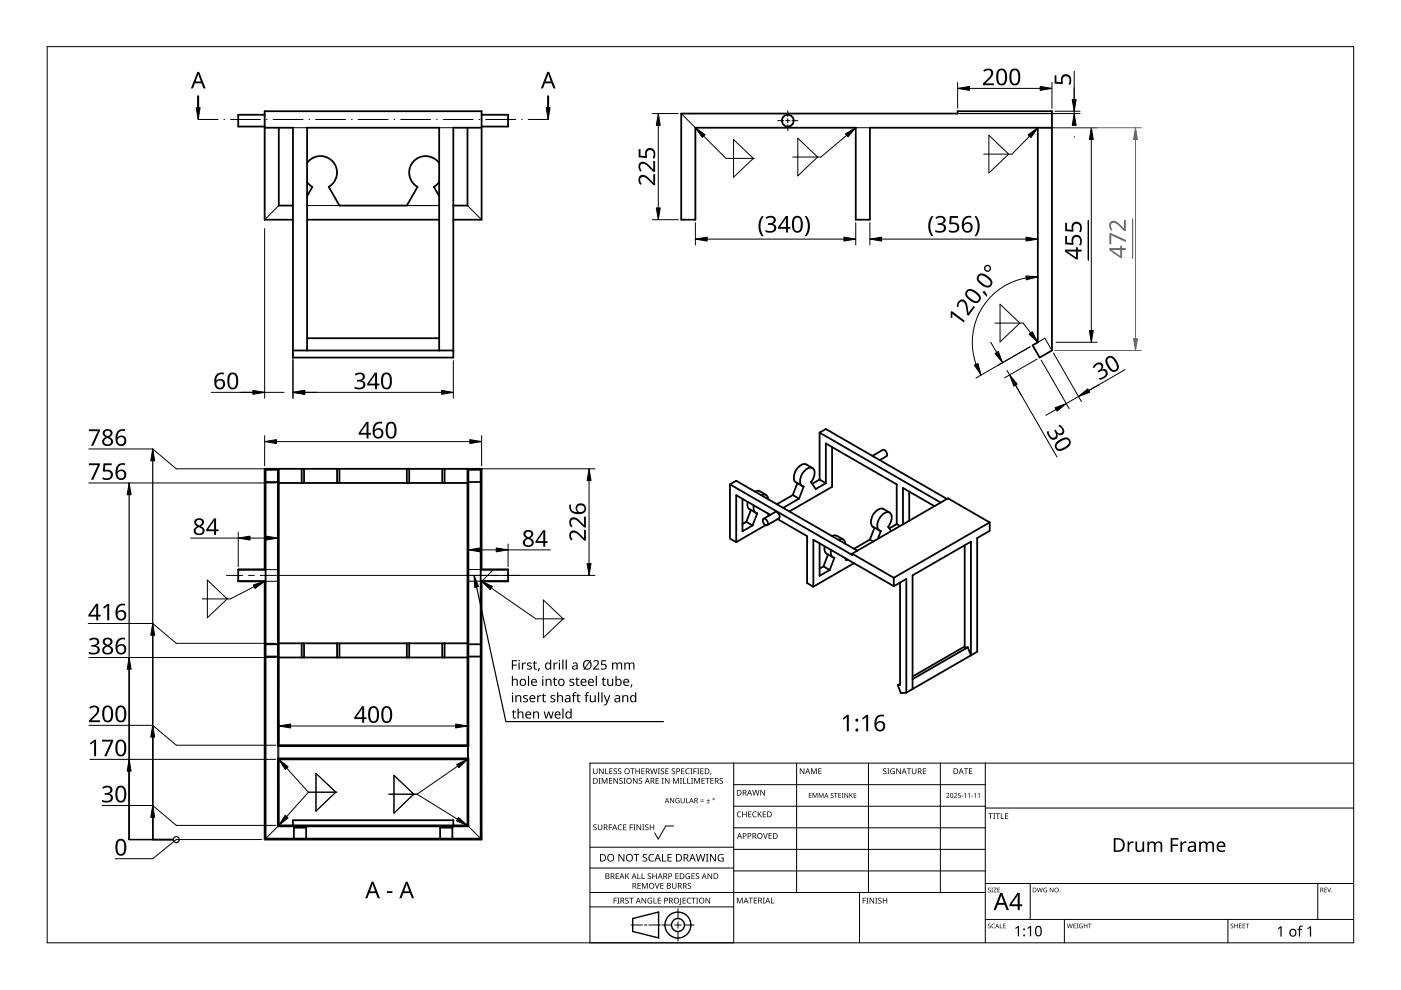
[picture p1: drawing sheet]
<svg xmlns="http://www.w3.org/2000/svg" width="297mm" height="210mm" viewBox="0 0 297 210" stroke-linecap="round" stroke-linejoin="round" font-family="sans-serif">
<g fill="none" stroke="#000" stroke-width=".38">
<path d="M56.1 24.3h-5.6v2.5h5.6M59.1 27.1v16.5h3M65.1 38.6l1.1 1M65.1 34.6a3.5 3.5 0 0 1 5.5-.4 3.5 3.5 0 0 1-.9 5.4M66.2 39.6l-1.1 2M69.7 39.6l2.3 4h14.3l2.2-4M92 39.6l1.1 2M93.1 34.6a3.5 3.5 0 0 0-5.5-.3 3.5 3.5 0 0 0 .9 5.3M93.1 38.6l-1.1 1M99.1 27.1v16.5h-3M102.1 24.3h5.6v2.5h-5.6M102.1 27.1h-6v48.7h-34v-48.7h-6"/>
<path d="M223 27.1h-38.6v19.5h-3v-19.5h-34v19.5h-3v-22.5h58.6v-.5h20v50.7l-2.6 1.5-1.5-2.6 1.1-.6v-45.5M62.1 46.6h-6v-23h46v23h-6M93.1 46.6h-28M62.1 74.3h34M65.1 74.3v-47.2h28v47.2M93.1 71.7h-28M56.3 99.6h2.6v58.6h40.4v-58.6h2.6v78.2h-45.6zM59.1 99.4v58.6h40v-58.6M64 99.4v3M64.5 99.4v3M71.5 99.4v3M72 99.4v3"/>
<path d="M86.3 99.4v3M86.8 99.4v3M93.8 99.4v3M94.3 99.4v3M172.3 99.2l-1.4-.7a1.94 1.94 0 0 0-2.2 1.3 2.01 2.01 0 0 0 0 2.5M173.8 91.7l1.3-.7 25.7 14.8M173.8 91.7l25.6 14.9M173.8 91.7v10M176.4 94.8v8.4l-9 5.2M185 96.7l2.2-1.3a.91 .91 0 0 1 .7 1.3M187.9 96.7l-1.4 .9M56.3 102.2h2.6"/>
<path d="M99.1 102.4h-40M99.3 102.2h2.6M154.8 102.7l1.3-.8 25.7 14.9M154.8 102.7v11.5l1.3 .7M154.8 102.7l25.9 15v-.3M157.4 105.8v6.9l2.2-1.3M158.2 110.6l1.4 .8M158.2 110.6l-.8 .5M158.5 106.4a1.47 1.47 0 0 0 .4 1.6M158.9 107.9l1.3 .8M159.2 108.1l-1 2.5M159.8 107.2a1.21 1.21 0 0 0 .7 1.7"/>
<path d="M160.6 108.8l-1 2.6M161.1 104.2l-.5-.1-.5 .1M161.1 104.2l1.3 .7M161.4 105a.95 .95 0 0 1 1 0 .95 .95 0 0 1 .5 .9M161.9 110a.91 .91 0 0 1 .7 1.4 .89 .89 0 0 1-.7-1.4zM162.3 111.3l-6.2 3.6M162.7 108.8l.4 .5M163.3 109.2l-7.2-4.2v9.9M164.3 108.6a.91 .91 0 0 1 .8 1.3l-2.4 1.4M164.4 108.6l-2.5 1.4M164.9 110.1l6.2 3.6v9.9l1.3 .8M168.1 105l-3.4 1.9"/>
<path d="M168.1 105l1.3 .7M168.8 102.3l1.3 .7M169.1 102.4l-1 2.6M169.4 105.7l-3.4 2M171.9 102.2a2.76 2.76 0 0 0 .6-2.7 1.36 1.36 0 0 0-2.1 .5 2.39 2.39 0 0 0-.3 3.1h.3l-1 2.6M172 102.2l1 1.5 2.1-1.3M173.8 101.7l1.3 .7M173.8 101.7l-1.6 .9M173.8 115.2v6.9l2.1-1.2M174.8 115.9a1.44 1.44 0 0 0 .5 1.5M175.1 102.4v-8.4l15 8.7v8.4M175.3 117.4l1.3 .8"/>
<path d="M175.6 117.6l-1 2.5M176.2 116.6a1.15 1.15 0 0 0 .7 1.7M176.9 118.3l-1 2.6M177.4 113.6l-.4-.1-.6 .2M177.5 113.6l1.3 .8M177.7 114.4a.93 .93 0 0 1 1.1 0 .93 .93 0 0 1 .4 .9M179.1 118.3l.4 .5 .2-.2M180.7 117.4l8.8 5.1M181.1 119.4l-8.7 5M184.4 114.4l.7 .4M184.4 114.4l-3.3 2M185.1 111.7l1.3 .8"/>
<path d="M185.4 111.9l-1 2.5M186.8 112.6l-.7 1.6M187.3 107.9a1.95 1.95 0 0 0-2.2 1.3 2.04 2.04 0 0 0 0 2.5M187.3 107.9l1.3 .8M188.3 111.7a2.89 2.89 0 0 0 .6-2.8 1.34 1.34 0 0 0-2.1 .6 2.34 2.34 0 0 0-.4 3l.3 .1M188.3 111.7l.6 .9M190.1 111.1l.7 .4M190.1 111.1l-1.6 .9M192.8 104.2v6.2M198.1 107.3l-6.7-3.8v7.7M204.5 115.6v21.7l.7-.1M209.8 110.8l-20.3 11.7"/>
<path d="M209.8 110.8v1.8l-2.6 1.5v24.1l-13.7 7.9M209.8 110.8l-8.8-5.1-20.3 11.7M50.5 123.2h5.6v54.8h46v-54.8h5.6M50.5 123.2v.1M50.5 120.8v2.4M56.1 120.8h-5.6M56.3 139.2h2.6M56.3 136.6h2.6M64 136.4v3M64.5 136.4v3M71.5 136.4v3M72 136.4v3"/>
<path d="M86.3 136.4v3M86.8 136.4v3M93.8 136.4v3M94.3 136.4v3M99.1 139.4h-40M99.1 136.4h-40M99.3 139.2h2.6M99.3 136.6h2.6M102.1 120.8h5.6M107.7 120.8h-5.6v-21.4h-46v21.4h-5.6M107.7 120.8v2.4M107.7 123.2v.1"/>
<path d="M174.6 120.1l1.3 .8M174.6 120.1l-.8 .5M189.5 124.3l2.7-1.5v24.1M189.5 122.5v1.8M189.5 124.3l-17.1-9.9v10M190.8 123.5v21.7l-.5 .1M204.5 137.1l-11 6.3M205.2 137.2l.7 1.7v-24.1l-12.4 7.2v24.1M205.2 137.2l-11.7 6.8M190.3 145.3l.7 1.7 1.2-.1M190.8 145l-.5 .3M193.5 146.1l-1.3 .8"/>
<path d="M58.9 160.8h40.4v14.4h-40.4zM59.1 161h40v14h-40zM62.3 175.2v2.6M62.3 175.5h2.6M64.9 175.2v2.6M93.3 175.2v2.6M93.3 175.5h2.6M95.9 175.2v2.6M96.1 175v-1.1h-34v1.1"/>
<circle cx="167" cy="25.6" r="1.25"/>
</g>
<g fill="none" stroke="#000" stroke-width=".21">
<path d="M56.3 105.6l-.2 .2M56.3 116.2l-.2 .2M59.1 102.8l-.2 .2M59.1 113.4l-.2 .2M99.3 115.5l-.2 .2M102.1 112.7l-.2 .2M102.1 102.1l-.2 .2M56.3 137.4l-.2 .2M59.1 134.6l-.2 .2M59.1 124l-.2 .2M99.3 126.1l-.2 .2M102.1 123.3l-.2 .2"/>
<path d="M102.1 133.9l-.2 .2M104.6 120.8l-2.4 2.4M56.3 147.9l-.2 .2M59.1 145.1l-.2 .2M59.1 155.7l-.2 .2M67.4 158l-.2 .2M78 158l-.2 .2M99.3 157.8l-.4 .4M99.3 147.2l-.2 .2M102.1 155l-.2 .2M102.1 144.4l-.2 .2M56.3 169.1l-.2 .2"/>
<path d="M58.2 177.8l-.2 .2M59.1 166.3l-.2 .2M61 175l-.2 .2M64.6 160.8l-.2 .2M68.7 177.8l-.2 .2M75.2 160.8l-.2 .2M79.3 177.8l-.2 .2M82.1 175l-.2 .2M85.7 160.8l-.2 .2M89.9 177.8l-.2 .2M92.7 175l-.2 .2M96.3 160.8l-.2 .2"/>
<path d="M100.5 177.8l-.2 .2M102.1 165.6l-.2 .2M102.1 176.2l-.2 .2"/>
</g>
<path d="M10 9.9h277v190h-277z" fill="none" stroke="#000" stroke-width=".21"/>
<g fill="none" stroke="#000" stroke-width=".21">
<path d="M125.1 179.6h30.5M142.8 175.1h-1.6l-1.6 2.8-.8-1.3M155.6 166.4h53.3M155.6 161.8v38.1h-30.5v-38.1h161.9M168.9 161.8v27.4M184.1 161.8v27.4M199.4 161.8v27.4M208.9 170.9h-53.3M208.9 175.5h-53.3M208.9 161.8v38.1M287 171.3h-78.1M125.1 192.3h30.5"/>
<path d="M125.1 189.2h83.8M133.8 196.1h2.4M136.6 196.1h.6M140 196.1h-2.4M140.3 196.1h2.1M143.1 196.1h1.3M143.7 195.4v1.4M143.7 197.5v2M143.7 192.7v2M147.2 196.1h-2.1M155.6 180.1h53.3M155.6 184h-30.5"/>
<path d="M182.2 189.2v10.7M208.9 184.7h-53.3M218.4 187.3v7.6M225.7 194.9v5M260.3 194.9v5M279.4 187.3v7.6M287 194.9h-78.1M287 187.3h-78.1"/>
</g>
<g fill="#000">
<path d="M125.8 174.9l.5-.1h.2l-.1 .2a.25 .25 0 0 0-.3-.1 .25 .25 0 0 0 0 .4 .42 .42 0 0 1 .4 .5 .42 .42 0 0 1-.7 .2v-.1a.27 .27 0 0 0 .5 0 .27 .27 0 0 0-.1-.4l-.4-.2zM125.8 162.9h.1v.8a.32 .32 0 0 0 .3 .3 .32 .32 0 0 0 .3-.3v-.8h.2v.8a.47 .47 0 0 1-.5 .4 .47 .47 0 0 1-.4-.4zM126.9 165h.4l-.1 .1v1l.1 .1h-.4l.1-.1v-1zM126.8 174.8h.1v.8a.32 .32 0 0 0 .3 .3 .32 .32 0 0 0 .3-.3v-.8h.2v.8a.47 .47 0 0 1-.5 .4 .47 .47 0 0 1-.4-.4zM127 162.9h.2l.6 1v-1h.2v1.2h-.2l-.7-1 .1 1h-.2zM127.6 165h.2l.4 1 .4-1h.2v1.2h-.2v-1.1l-.4 1.1h-.1l-.4-1.1v1.1h-.1zM128.3 162.9h.2v1.1h.5v.1h-.7zM129.1 174.8h.7v.1h-.6v.5h.5v.1h-.5v.5h-.1zM129.1 165h.7v.1h-.5v.4h.5v.1h-.5v.4h.5v.2h-.7zM129.2 162.9h.7v.1h-.5v.4h.4v.2h-.4v.4h.5v.1h-.7zM130.1 163l.5-.1 .2 .1v.1a.25 .25 0 0 0-.4-.1 .25 .25 0 0 0 0 .4 .42 .42 0 0 1 .4 .5 .42 .42 0 0 1-.7 .2v-.1a.27 .27 0 0 0 .5 0 .27 .27 0 0 0-.1-.4l-.4-.2zM130.1 165h.1l.7 1v-1h.1v1.2h-.2l-.6-1v1h-.1z"/>
<path d="M131.1 175l.5-.2 .3 .1-.1 .1a.49 .49 0 0 0-.7 .4 .49 .49 0 0 0 .8 .4 .57 .57 0 0 1-.8 0 .57 .57 0 0 1 0-.8zM131.1 163l.4-.1 .2 .1v.1a.25 .25 0 0 0-.4-.1 .25 .25 0 0 0 0 .4 .42 .42 0 0 1 .4 .5 .42 .42 0 0 1-.6 .2v-.1a.27 .27 0 0 0 .4 0 .27 .27 0 0 0-.1-.4l-.3-.2zM131.4 165.1l.4-.2 .2 .1v.1a.25 .25 0 0 0-.4-.1 .25 .25 0 0 0 0 .4l.4 .2v.4l-.4 .2-.3-.1 .1-.1a.27 .27 0 0 0 .4 .1 .27 .27 0 0 0-.1-.4l-.4-.3zM132.2 165h.4l-.1 .1v1l.1 .1h-.4l.1-.1v-1zM132.1 174.8h.7v.1h-.5v.4h.5v.1h-.5v.5h.5v.1h-.7zM133.5 174.8h.7v.1h-.5v.5h.5v.1h-.5v.5h-.2zM133.6 162.9h.9v.1h-.3v1.1h-.2v-1.1h-.4zM134.3 174.8h.4l-.1 .1v1l.1 .1h-.4l.1-.1v-1zM134.2 165h.2l.6 1v-1h.2v1.2h-.2l-.7-1v1h-.1zM134.7 162.9h.2v.5h.6v-.5h.2v1.2h-.2v-.5h-.6v.5h-.2zM135 174.8h.1l.7 1v-1h.1v1.2h-.2l-.6-1v1h-.1zM135.5 165.1l.4-.2 .2 .1v.1a.25 .25 0 0 0-.4-.1 .25 .25 0 0 0 0 .4l.4 .2v.4l-.4 .2-.3-.1 .1-.1a.27 .27 0 0 0 .4 .1 .27 .27 0 0 0-.1-.4l-.3-.3z"/>
<path d="M136.2 174.8h.4l-.1 .1v1l.1 .1h-.4l.1-.1v-1zM136 162.9h.7v.1h-.6v.4h.5v.2h-.5v.4h.6v.1h-.7zM136.8 174.9l.4-.1h.3l-.1 .2a.25 .25 0 0 0-.3-.1 .25 .25 0 0 0 0 .4 .42 .42 0 0 1 .4 .5 .42 .42 0 0 1-.7 .2v-.1a.27 .27 0 0 0 .5 0 .27 .27 0 0 0-.1-.4l-.4-.2zM137.8 174.8h.1v.5h.6v-.5h.2v1.2h-.2v-.6h-.6v.6h-.1zM137.8 162.9h.2l.3 1 .2-1h.2l.3 1 .2-1h.2l-.3 1.2h-.2l-.3-1-.3 1h-.1zM139 165h.7v.1h-.5v.4h.5v.1h-.5v.4h.5v.2h-.7zM139.5 162.9h.4l-.1 .1v1l.1 .1h-.4l.1-.1v-1zM140.3 165h.4l-.1 .1v1l.1 .1h-.4l.1-.1v-1zM140.1 163l.5-.1 .2 .1v.1a.25 .25 0 0 0-.4-.1 .25 .25 0 0 0 0 .4 .42 .42 0 0 1 .4 .5 .42 .42 0 0 1-.7 .2l.1-.1a.27 .27 0 0 0 .4 0 .27 .27 0 0 0-.1-.4l-.4-.2zM141.1 162.9h.7v.1h-.6v.4h.5v.2h-.5v.4h.6v.1h-.7zM141 165h.1l.7 1v-1h.1v1.2h-.1l-.7-1v1h-.1zM142.1 169.2h.1l.6 .9v-.9h.1v1.1h-.1l-.6-.9v.9h-.1z"/>
<path d="M142.5 163l.4-.1 .2 .1v.1a.25 .25 0 0 0-.4-.1 .25 .25 0 0 0 0 .4 .42 .42 0 0 1 .4 .5 .42 .42 0 0 1-.6 .2v-.1a.27 .27 0 0 0 .4 0 .27 .27 0 0 0-.1-.4l-.4-.2zM142.7 165h.2l.4 1 .4-1h.2v1.2h-.1v-1.1l-.4 1.1h-.2l-.4-1.1v1.1h-.1zM143.3 169.3l.5-.1 .3 .1-.1 .1a.45 .45 0 0 0-.7 .3 .45 .45 0 0 0 .6 .5v-.4h-.2v-.1h.4v.6a.6 .6 0 0 1-.8-.2 .6 .6 0 0 1 0-.8zM144.2 165h.4l-.2 .1v1l.2 .1h-.4l.1-.1v-1zM144.8 165h.2v1h.5v.2h-.7zM144.4 162.9h.7v.1h-.5v.4h.5v.2h-.5v.4h.5v.1h-.7zM144.3 169.2h.2v.7a.28 .28 0 0 0 .2 .3 .28 .28 0 0 0 .3-.3v-.7h.2v.7a.42 .42 0 0 1-.5 .4 .42 .42 0 0 1-.4-.4zM145.5 169.2h.1v1h.5v.1h-.6zM145.7 165h.2v1h.5v.2h-.7zM145.5 163.1l.3-.2 .4 .1v.1l-.3-.1a.49 .49 0 0 0-.4 .7 .49 .49 0 0 0 .7 .3 .57 .57 0 0 1-.8-.1 .57 .57 0 0 1 0-.8zM146.4 162.9h.4l-.1 .1v1l.1 .1h-.4l.1-.1v-1zM146.5 165h.5l-.2 .1v1l.2 .1h-.5l.2-.1v-1z"/>
<path d="M147 162.9h.7v.1h-.5v.5h.5v.1h-.5v.5h-.2zM147.2 165h.2l.4 1 .4-1h.2v1.2h-.2l.1-1.1-.5 1.1h-.1l-.4-1.1v1.1h-.1zM147.8 162.9h.5l-.2 .1v1l.2 .1h-.5l.2-.1v-1zM148.5 169.9h.7v.1h-.7zM148.5 169.5h.7v.2h-.7zM148.5 162.9h.7v.1h-.6v.4h.5v.2h-.5v.4h.6v.1h-.7zM148.7 165h.7v.1h-.5v.4h.5v.1h-.5v.4h.5v.2h-.7zM149.8 170.2h.7v.1h-.7zM149.5 165h.9v.1h-.3v1.1h-.2v-1.1h-.4zM150.1 169.4l.1 .3h.3l-.3 .1v.3l-.1-.3h-.3l.3-.1zM150.7 163.9h.1l-.2 .4zM150.6 165h.7v.1h-.5v.4h.5v.1h-.5v.4h.5v.2h-.7z"/>
<path d="M152.6 165.1l.4-.2 .3 .1-.1 .1a.25 .25 0 0 0-.4-.1 .25 .25 0 0 0 0 .4l.4 .2 .1 .4-.4 .2-.4-.1 .1-.1a.27 .27 0 0 0 .5 .1 .27 .27 0 0 0-.1-.4l-.4-.3zM156.4 172.2l.4-.2 .4 .1-.1 .1a.49 .49 0 0 0-.7 .5 .49 .49 0 0 0 .7 .4 .57 .57 0 0 1-.8 0 .57 .57 0 0 1 0-.8zM157.4 172.1h.1v.5h.7v-.5h.1v1.2h-.1v-.6h-.7v.6h-.1zM158.6 172.1h.7v.1h-.5v.4h.5v.1h-.5v.4h.5v.2h-.7zM159.7 172.2l.3-.2 .4 .1v.1h-.3a.49 .49 0 0 0-.4 .6 .49 .49 0 0 0 .7 .3 .57 .57 0 0 1-.8 0 .57 .57 0 0 1 0-.8zM159.5 167.5h.1l.3 1 .3-1h.1l.3 1 .3-1h.1l-.3 1.2h-.2l-.3-1.1-.2 1.1h-.2zM160.7 172.1h.1v.6l.5-.6h.2l-.5 .5 .5 .7h-.1l-.5-.6-.1 .6h-.1zM161.8 176.6h.1l.4 1.1 .3-1.1h.2l-.4 1.2h-.2zM161.2 167.5h.2l.6 1v-1h.2v1.2h-.2l-.7-1v1h-.1zM161.7 172.1h.7v.1h-.5v.4h.5v.1h-.5v.4h.5v.2h-.7zM163 176.6h.6v.2h-.5v.3h.5v.2h-.5v.4h.5v.1h-.6zM169.6 162.9h.2l.6 1v-1h.1v1.2h-.1l-.7-1v1h-.1z"/>
<path d="M171.5 168.1h.6v.2h-.5v.3h.4v.1h-.4v.4h.5v.1h-.6zM172 162.9h.2l.4 1 .3-1h.3v1.2h-.2v-1l-.4 1h-.1l-.4-1.1v1.1h-.1zM172.3 168.1h.2l.3 .9 .3-.9h.2v1.1h-.1v-.9l-.5 .9-.3-.9v.9h-.1zM173.6 168.1h.2l.3 .9 .3-.9h.2v1.1h-.1v-.9l-.5 .9-.3-.9v.9h-.1zM173.5 162.9h.7v.1h-.5v.4h.4v.1h-.4v.5h.5v.1h-.7zM176.2 168.2l.3-.1 .2 .1v.1a.25 .25 0 0 0-.4-.1 .25 .25 0 0 0 0 .4 .25 .25 0 0 0 .3 .1 .32 .32 0 0 1 0 .5 .32 .32 0 0 1-.5-.2 .25 .25 0 0 0 .4 .1 .25 .25 0 0 0 0-.3l-.4-.3zM176.8 168.1h.8v.2h-.3v.9h-.2v-.9h-.3zM177.7 168.1h.6v.2h-.4v.3h.4v.1h-.4v.4h.4v.1h-.6zM178.5 168.1h.3l-.1 1 .1 .1h-.3l.1-.1zM179 168.1h.2l.5 .9v-.9h.1v1.1h-.1l-.6-.9v.9h-.1zM180.1 168.1h.1v.5l.6-.5-.4 .5 .4 .6-.5-.5-.1 .5h-.1zM181 168.1h.6v.2h-.5v.3h.4v.1h-.4v.4h.5v.1h-.6z"/>
<path d="M187.3 163l.4-.1 .2 .1v.1a.25 .25 0 0 0-.4-.1 .25 .25 0 0 0 0 .4 .42 .42 0 0 1 .4 .5 .42 .42 0 0 1-.6 .2v-.1a.27 .27 0 0 0 .4 0 .27 .27 0 0 0-.1-.4l-.3-.2zM188.1 162.9h.5l-.2 .1v1l.2 .1h-.5l.2-.1v-1zM188.9 163.1l.5-.2 .3 .1v.1a.5 .5 0 0 0-.8 .4 .5 .5 0 0 0 .7 .5v-.4h-.3v-.1h.4v.6a.66 .66 0 0 1-.8-.1 .66 .66 0 0 1 0-.9zM190 162.9h.2l.7 1-.1-1h.2v1.2h-.2l-.6-1v1h-.2zM192.3 162.9h.9v.1h-.4v1.1h-.2v-1.1h-.3zM193.3 162.9h.2v.8a.32 .32 0 0 0 .3 .3 .32 .32 0 0 0 .3-.3v-.8h.2v.8a.47 .47 0 0 1-.5 .4 .47 .47 0 0 1-.5-.4zM195.7 162.9h.6v.1h-.5v.4h.5v.2h-.5v.4h.5v.1h-.6zM200.6 168.3a.37 .37 0 0 1 .6 0 .37 .37 0 0 1-.2 .5l-.2 .3h.5v.1h-.7l.3-.4a.27 .27 0 0 0 .3-.4 .27 .27 0 0 0-.5-.1zM202.3 168.3a.37 .37 0 0 1 .6 0 .37 .37 0 0 1-.3 .5l-.2 .3h.5v.1h-.7l.3-.4a.27 .27 0 0 0 .3-.4 .27 .27 0 0 0-.4-.1zM203.1 168.1h.6v.2h-.4l-.1 .3a.34 .34 0 0 1 .5 .1 .34 .34 0 0 1-.2 .5 .34 .34 0 0 1-.4-.2 .29 .29 0 0 0 .4 .1 .29 .29 0 0 0 0-.5 .29 .29 0 0 0-.4 0zM203.9 168.7h.3v.1h-.3zM204.4 168.4l.4-.3v1.1h-.1v-.9z"/>
<path d="M204.4 162.9h.9v.1h-.4v1.1h-.2v-1.1h-.3zM205.2 168.4l.4-.3v1.1h-.1v-.9zM206 168.7h.3v.1h-.3zM205.4 162.9h.7v.1h-.5v.4h.5v.1h-.5v.5h.5v.1h-.7zM206.5 168.4l.4-.3v1.1h-.2l.1-.9zM207.3 168.4l.4-.3v1.1h-.1v-.9zM209.6 172.4h.9v.2h-.4v1h-.1v-1h-.4zM210.6 172.4h.4l-.1 .1v1l.1 .1h-.4l.1-.1v-1zM211.1 172.4h.9v.2h-.4v1h-.1v-1h-.4zM212.2 172.4h.2v1.1h.5v.1h-.7zM213.1 172.4h.7v.2h-.6v.3h.5v.2h-.5v.4h.6v.1h-.7zM239.1 178.4h.3v.4l.4-.4h.5v.3l-.5 .1-.3 .3-.1 1.5h-.3z"/>
<path d="M240.7 178.4h.4v1.4a.59 .59 0 0 0 .7 .5 .59 .59 0 0 0 .4-.7v-1.2h.4v2.2h-.3l-.1-.3a.84 .84 0 0 1-.9 .3 .84 .84 0 0 1-.6-.7zM250.3 178.4h.3v.4l.4-.4h.6l-.1 .3-.5 .1-.3 .3-.1 1.5h-.3zM130.1 190.3h.7v.2h-.5v.4h.4v.1h-.4v.6h-.2zM130.5 185.2h.7v.1h-.5v.4h.5v.1h-.5v.4h.5v.2h-.7zM130.9 190.3h.4l-.1 .2v.9l.1 .2h-.4l.1-.2v-.9zM131.1 181.1h.3l.8 1.3v-1.3h.2v1.6h-.3l-.8-1.4v1.4h-.2zM132.6 190.5l.4-.2 .3 .1-.1 .1a.25 .25 0 0 0-.4-.1 .25 .25 0 0 0 0 .4 .4 .4 0 0 1 .5 .3 .4 .4 0 0 1-.3 .5 .4 .4 0 0 1-.5-.2h.1a.27 .27 0 0 0 .5 .1 .27 .27 0 0 0-.1-.5l-.4-.2zM132.6 185.2h.1v.6l.6-.6h.1l-.4 .5 .5 .7h-.2l-.5-.6-.1 .6h-.1zM133.4 190.3h.9v.2h-.4v1.1h-.1v-1.1h-.4zM134.3 181.1h1.2v.2h-.5v1.4h-.2v-1.4h-.5zM135.2 185.2h.1v1h.5v.2h-.6zM135.2 187.2h.6v.1h-.5v.4h.5v.2h-.5v.4h.5v.1h-.6z"/>
<path d="M136 185.2h.2v1h.5v.2h-.7zM136.1 187.2h.2l.4 1 .4-1h.2v1.2h-.1v-1l-.4 1h-.2l-.4-1 .1 1h-.2zM136 190.3h.2l.7 1.1-.1-1.1h.2v1.3h-.2l-.6-1v1h-.2zM136.3 181.2l.4-.1h.5l-.2 .2a.33 .33 0 0 0-.5 .1 .33 .33 0 0 0 .4 .4 .49 .49 0 0 1 .3 .7 .49 .49 0 0 1-.8 .2l-.2-.1v-.2l.3 .1a.35 .35 0 0 0 .5-.2 .35 .35 0 0 0-.4-.4l-.3-.3zM137.4 190.5l.6-.2 .3 .1-.1 .1a.5 .5 0 0 0-.8 .4 .5 .5 0 0 0 .7 .5v-.3h-.3v-.2h.5v.6a.66 .66 0 0 1-.9-.1 .66 .66 0 0 1 0-.9zM137.4 185.3l.4-.2 .2 .1v.1a.25 .25 0 0 0-.4-.1 .25 .25 0 0 0 0 .4 .42 .42 0 0 1 .4 .6 .42 .42 0 0 1-.6 .2v-.2a.27 .27 0 0 0 .4 .1 .27 .27 0 0 0-.1-.4l-.3-.3zM137.7 181.3l.4-.2h.6l-.1 .2-.4-.1a.64 .64 0 0 0-.5 .9 .64 .64 0 0 0 .9 .3v.2a.83 .83 0 0 1-1-.3 .83 .83 0 0 1 .1-1zM138.6 190.3h.1v1.1h.5v.2h-.6zM138.8 187.2h.2l.3 1.1 .4-1.1h.1l-.4 1.2h-.1zM138.3 185.2h.2v.5h.6v-.5h.1v1.2h-.1v-.6h-.6v.6h-.2zM139.5 190.3h.6v.2h-.5v.4h.5v.1h-.5v.4h.5v.2h-.6zM140.4 181.1h.2v1.4h.7v.2h-.9z"/>
<path d="M140 187.2h.7v.1h-.5v.4h.5v.2h-.5v.4h.5v.1h-.7zM141.5 181.1h.9v.2h-.7v.4h.7v.2h-.7v.6h.7v.2h-.9zM142.5 187.2h.1v.8a.32 .32 0 0 0 .4 .3 .32 .32 0 0 0 .3-.3v-.8h.1v.8a.47 .47 0 0 1-.4 .4 .47 .47 0 0 1-.5-.4zM143.2 185.2h.7v.1h-.6v.4h.5v.1h-.5v.4h.6v.2h-.7zM144.2 190.3h.2v1.3l-.1 .2-.3 .1v-.2l.2-.1zM144.7 190.3h.7v.2h-.5v.4h.5v.1h-.5v.4h.5v.2h-.7zM145.5 185.3l.4-.2 .4 .1-.1 .1a.5 .5 0 0 0-.7 .4 .5 .5 0 0 0 .7 .5v-.3h-.3v-.2h.4v.6a.66 .66 0 0 1-.9-.1 .66 .66 0 0 1 .1-.9zM145.8 190.5l.3-.2 .4 .1v.1h-.3a.49 .49 0 0 0-.4 .6 .49 .49 0 0 0 .7 .3 .57 .57 0 0 1-.8 0 .57 .57 0 0 1 0-.8zM145.9 187.3l.4-.1 .2 .1v.1a.25 .25 0 0 0-.4-.1 .25 .25 0 0 0 0 .4l.4 .2v.3l-.4 .2h-.3l.1-.1a.27 .27 0 0 0 .4 0 .27 .27 0 0 0-.1-.4l-.4-.2zM146.6 190.3h.9v.2h-.4v1.1h-.1v-1.1h-.4zM146.6 185.2h.7v.1h-.5v.4h.5v.1h-.5v.4h.5v.2h-.7zM147.6 190.3h.4l-.1 .2v.9l.1 .2h-.4l.1-.2v-.9z"/>
<path d="M147.6 185.3l.4-.2 .2 .1v.1a.25 .25 0 0 0-.4-.1 .25 .25 0 0 0 0 .4 .42 .42 0 0 1 .4 .6 .42 .42 0 0 1-.7 .2l.1-.2a.27 .27 0 0 0 .4 .1 .27 .27 0 0 0-.1-.4l-.4-.3zM147.5 181.1h.2l.4 1.3 .3-1.3h.2l.4 1.3 .3-1.3h.2l-.4 1.6h-.2l-.4-1.4-.3 1.4h-.2zM149.7 181.1h.5l-.2 .1v1.3l.2 .2h-.5l.1-.2v-1.3zM149.6 190.3h.2l.6 1.1v-1.1h.2v1.3h-.2l-.7-1v1h-.1zM150 185.2h.2l.6 1v-1h.2v1.2h-.2l-.6-1v1h-.2zM150.5 181.1h.3l.8 1.3v-1.3h.2v1.6h-.2l-.9-1.4v1.4h-.2zM152.4 181.3l.7-.2h.3l-.1 .2a.65 .65 0 0 0-1 .5 .65 .65 0 0 0 .9 .7v-.5h-.3v-.2h.5v.8a.86 .86 0 0 1-1.1-.2 .86 .86 0 0 1 .1-1.1zM156.2 190.3h.3l.3 1 .4-1h.3v1.2h-.2v-1l-.4 1h-.1l-.4-1v1h-.2zM158.7 190.3h.9v.2h-.3v1h-.2v-1h-.4zM159.8 190.3h.7v.2h-.5v.3h.5v.2h-.5v.4h.5v.1h-.7zM161.7 190.3h.5l-.2 .2v.9l.2 .1h-.5l.2-.1v-.9zM163.5 190.3h.1v1.1h.6v.1h-.7z"/>
<path d="M182.9 190.3h.7v.2h-.5v.4h.5v.1h-.5v.6h-.2zM183.7 190.3h.4l-.1 .2v.9l.1 .2h-.4l.1-.2v-.9zM184.4 190.3h.1l.7 1v-1h.1v1.3h-.1l-.7-1v1h-.1zM185.6 190.3h.4l-.1 .2v.9l.1 .2h-.4l.1-.2v-.9zM186.2 190.5l.5-.2 .2 .1v.1a.25 .25 0 0 0-.4-.1 .25 .25 0 0 0 0 .4l.4 .2v.4l-.4 .2-.3-.1v-.1a.27 .27 0 0 0 .5 .1 .27 .27 0 0 0-.1-.5l-.4-.2zM187.2 190.3h.1v.6h.6v-.6h.2v1.3h-.2v-.6h-.6v.6h-.1zM209.5 188.3l.3-.1 .2 .2a.24 .24 0 0 0-.3-.1 .24 .24 0 0 0-.1 .3 .24 .24 0 0 0 .3 .1l.2 .2-.1 .2-.4 .1-.2-.2a.23 .23 0 0 0 .4 .2 .23 .23 0 0 0 0-.4l-.3-.2zM209.5 195.9l.3-.1 .2 .2a.24 .24 0 0 0-.3-.1 .24 .24 0 0 0-.1 .3 .24 .24 0 0 0 .3 .1 .31 .31 0 0 1 0 .5 .31 .31 0 0 1-.5-.1 .23 .23 0 0 0 .4 .1 .23 .23 0 0 0 0-.4l-.3-.2zM210.2 188.2h.3l-.1 .1 .1 .9h-.3l.1-.1zM210.3 196l.4-.2 .2 .1v.1a.39 .39 0 0 0-.6 .3 .39 .39 0 0 0 .6 .4 .46 .46 0 0 1-.7-.1 .46 .46 0 0 1 .1-.6zM210.7 188.2h.6l-.5 .9h.5v.1h-.7l.5-.9h-.4zM212 195.8h.1v.9l.4 .1h-.5z"/>
<path d="M211.5 188.2h.5l-.4 .1v.3h.4l-.4 .1v.4l.4 .1h-.5zM212.7 195.8h.5l-.4 .1v.3h.4l-.4 .2v.3l.4 .1h-.5zM215.2 196.8l.6-.5h.3v2.2h-.3v-1.9l-.4 .4zM217.8 196.8l.6-.5h.2v2.2h-.2v-1.9l-.5 .4zM219.8 188.2h.2l.2 .8 .2-.8h.1l.3 .8 .2-.8h.1l-.3 1h-.1l-.2-.8-.3 .8h-.1zM221.3 188.3h.7h-.1a.4 .4 0 0 0-.6 .4 .4 .4 0 0 0 .6 .4v-.3l-.2-.1h.3v.5a.53 .53 0 0 1-.7-.2 .53 .53 0 0 1 0-.7zM222.6 188.2h.1l.5 .8v-.8h.1v1h-.1l-.5-.8v.8h-.1zM226.2 195.8h.1l.2 .9 .3-.9h.1l.2 .9 .2-.9h.1l-.2 1h-.1l-.3-.8-.2 .8h-.1zM227.6 195.8h.5l-.4 .1v.3h.4l-.4 .2v.3l.4 .1h-.5zM228.3 195.8h.3l-.1 .1 .1 .9h-.3l.1-.1zM228.9 196l.7-.1-.2 .1a.4 .4 0 0 0-.5 .3 .4 .4 0 0 0 .5 .4v-.3l-.2-.1h.4v.5a.53 .53 0 0 1-.7-.1 .53 .53 0 0 1 0-.7zM229.8 195.8h.1v.4h.5v-.4h.1v1h-.1v-.4h-.5v.4h-.1z"/>
<path d="M230.7 195.8h.7l-.3 .1v.9h-.1v-.9zM243.3 178.4h.3v.3a.83 .83 0 0 1 1.4 .1 .78 .78 0 0 1 .9-.4 .78 .78 0 0 1 .5 .8v1.4h-.3v-1.4a.54 .54 0 0 0-.7-.5 .54 .54 0 0 0-.4 .7v1.2h-.3v-1.4a.55 .55 0 0 0-.7-.5 .55 .55 0 0 0-.4 .8v1.1h-.3zM248.2 177.7h1.6v.3h-1.2v1.1h1.2v.3h-1.2v1.2h-.4zM254.3 178.4h.2l.1 .3a.83 .83 0 0 1 1.3 .1 .78 .78 0 0 1 .9-.4 .78 .78 0 0 1 .6 .8v1.4h-.4v-1.4a.54 .54 0 0 0-.6-.5 .54 .54 0 0 0-.4 .7v1.2h-.4v-1.4a.55 .55 0 0 0-.6-.5 .55 .55 0 0 0-.4 .8v1.1h-.3zM260.9 195.9l.4-.1 .1 .2a.24 .24 0 0 0-.3-.1 .24 .24 0 0 0-.1 .3 .24 .24 0 0 0 .4 .1 .31 .31 0 0 1 0 .5 .31 .31 0 0 1-.5-.1 .23 .23 0 0 0 .3 .1 .23 .23 0 0 0 .1-.4l-.4-.2zM261.7 195.8h.1v.4h.5v-.4h.1v1h-.1v-.4h-.5v.4h-.1zM262.7 195.8h.5l-.4 .1v.3h.4l-.4 .2v.3l.4 .1h-.5zM263.5 195.8h.5l-.4 .1v.3h.4l-.4 .2v.3l.4 .1h-.5zM264.1 195.8h.7l-.3 .1v.9h-.1v-.9zM270.9 196.9l.6-.5h.2v2.2h-.2v-1.9l-.4 .3zM275.5 196.4l.7-.1v.2h-.4l-.1 .2-.1 .2h.5v.2h-.5v1.5h-.2v-1.5h-.3l.3-.2zM277.2 196.9l.6-.5h.2v2.2h-.3v-1.9l-.4 .3z"/>
<path d="M280.8 188.2h.5l-.4 .1v.3h.4l-.4 .1v.4l.4 .1h-.5zM281.4 188.2h.1l.3 .8 .3-.8h.1l-.3 1h-.1z"/>
<path d="M125.8 165h.3a.54 .54 0 0 1 .6 .6 .56 .56 0 0 1-.6 .6h-.3zM125.9 165.1v.9h.2a.43 .43 0 0 0 .5-.4 .41 .41 0 0 0-.5-.5z"/>
<path d="M128 174.8h.3a.35 .35 0 0 1 .5 .2 .35 .35 0 0 1-.3 .5l.4 .5h-.2l-.3-.5h-.2v.5h-.2zM128.2 174.9v.5h.1a.23 .23 0 0 0 .3-.2 .23 .23 0 0 0-.3-.3z"/>
<path d="M130.3 174.8h.1l.5 1.2h-.2l-.1-.4h-.5l-.2 .4h-.1zM130.3 175l-.2 .5h.4z"/>
<path d="M132.3 163.5a.61 .61 0 0 1 1.2 0 .61 .61 0 0 1-1.2 0zM132.7 163.1l-.1 .4a.45 .45 0 0 0 .5 .4 .45 .45 0 0 0 .3-.5 .45 .45 0 0 0-.5-.4z"/>
<path d="M132.7 165.6a.61 .61 0 0 1 1.2 0 .61 .61 0 0 1-1.2 0zM133.1 165.2a.47 .47 0 0 0-.1 .7 .47 .47 0 0 0 .7-.1 .45 .45 0 0 0 0-.6 .45 .45 0 0 0-.6 0z"/>
<path d="M136.9 162.9h.4a.35 .35 0 0 1 .4 .3 .35 .35 0 0 1-.2 .4l.3 .5h-.2l-.3-.5h-.2v.5h-.2zM137.1 163v.5h.2a.23 .23 0 0 0 .3-.2 .23 .23 0 0 0-.3-.3z"/>
<path d="M137.2 165h.1l.5 1.2h-.2l-.1-.4h-.5l-.1 .4h-.2zM137.2 165.1l-.2 .6h.4z"/>
<path d="M138 165h.3a.35 .35 0 0 1 .4 .2 .35 .35 0 0 1-.2 .4l.3 .6h-.2l-.3-.5h-.2v.5h-.1zM138.1 165.1v.4h.2a.23 .23 0 0 0 .3-.2 .23 .23 0 0 0-.3-.2z"/>
<path d="M141.4 169.2h.1l.4 1.1h-.1l-.2-.3h-.4l-.1 .3h-.2zM141.4 169.3l-.2 .5h.4z"/>
<path d="M143.4 162.9h.3a.41 .41 0 0 1 .5 .5 .41 .41 0 0 1-.6 .3v.4h-.2zM143.6 163v.5a.29 .29 0 0 0 .4-.2 .29 .29 0 0 0-.4-.3z"/>
<path d="M146.5 169.2h.2l.4 1.1h-.2l-.1-.3h-.4l-.2 .3h-.1zM146.6 169.3l-.2 .5h.4z"/>
<path d="M147.2 169.2h.3a.31 .31 0 0 1 .4 .2 .31 .31 0 0 1-.2 .4l.3 .5h-.1l-.3-.5h-.2v.5h-.2zM147.4 169.3v.4h.1a.21 .21 0 0 0 .3-.2 .21 .21 0 0 0-.3-.2z"/>
<path d="M149.4 162.9h.4a.61 .61 0 0 1 .6 .6 .61 .61 0 0 1-.6 .6h-.4zM149.6 163v1h.2a.48 .48 0 0 0 .4-.5 .48 .48 0 0 0-.4-.5z"/>
<path d="M151.1 169.4a.24 .24 0 0 1 .4 0 .24 .24 0 0 1-.4 0zM151.2 169.4a.15 .15 0 0 0 .3 0 .15 .15 0 0 0-.3 0z"/>
<path d="M151.6 165h.3a.35 .35 0 0 1 .4 .2 .35 .35 0 0 1-.2 .4l.3 .6h-.1l-.3-.5h-.3v.5h-.1zM151.7 165.1v.4h.2a.23 .23 0 0 0 .3-.2 .23 .23 0 0 0-.3-.2z"/>
<path d="M156.7 176.6h.2l.4 1.2h-.1l-.2-.3h-.5l-.1 .3h-.2zM156.8 176.8l-.2 .5h.4z"/>
<path d="M156.2 167.5h.4a.61 .61 0 0 1 .6 .6 .61 .61 0 0 1-.6 .6h-.4zM156.4 167.6v1h.2a.49 .49 0 0 0 .4-.4 .49 .49 0 0 0-.3-.6z"/>
<path d="M157.5 167.5h.3a.35 .35 0 0 1 .4 .2 .35 .35 0 0 1-.2 .4l.3 .6h-.1l-.3-.5h-.3v.5h-.1zM157.6 167.6v.5h.2a.23 .23 0 0 0 .3-.3 .23 .23 0 0 0-.3-.2z"/>
<path d="M157.5 176.6h.3a.41 .41 0 0 1 .5 .5 .41 .41 0 0 1-.7 .3v.4h-.1zM157.6 176.8v.4a.29 .29 0 0 0 .5-.2 .29 .29 0 0 0-.5-.2z"/>
<path d="M158.5 176.6h.3a.41 .41 0 0 1 .5 .5 .41 .41 0 0 1-.6 .3v.4h-.2zM158.7 176.8v.4a.29 .29 0 0 0 .4-.2 .29 .29 0 0 0-.4-.2z"/>
<path d="M158.8 167.5h.2l.5 1.2h-.2l-.1-.4h-.5l-.2 .4h-.1zM158.9 167.6l-.2 .6h.4z"/>
<path d="M159.6 176.6h.3a.35 .35 0 0 1 .4 .3 .35 .35 0 0 1-.2 .4l.3 .5h-.2l-.3-.5h-.2v.5h-.1zM159.7 176.8v.4h.2a.23 .23 0 0 0 .3-.2 .23 .23 0 0 0-.3-.2z"/>
<path d="M160.4 177.2a.65 .65 0 0 1 1.3 0 .65 .65 0 0 1-1.3 0zM160.8 176.8l-.1 .4a.45 .45 0 0 0 .5 .4 .45 .45 0 0 0 .4-.5 .45 .45 0 0 0-.5-.4z"/>
<path d="M162.7 172.1h.3a.61 .61 0 0 1 .6 .6 .61 .61 0 0 1-.6 .6h-.3zM162.8 172.2v.9h.2a.48 .48 0 0 0 .5-.4 .48 .48 0 0 0-.5-.5z"/>
<path d="M163.9 176.6h.4a.61 .61 0 0 1 .6 .7 .61 .61 0 0 1-.7 .5h-.3zM164.1 176.8v.9h.1a.48 .48 0 0 0 .5-.4 .48 .48 0 0 0-.4-.5z"/>
<path d="M171.2 162.9h.1l.5 1.2h-.2l-.1-.4h-.5l-.1 .4h-.2zM171.2 163.1l-.1 .5h.3z"/>
<path d="M175.1 168.1l.5 1.1-.2-.4h-.4l-.3 .4zM175.2 168.3l-.2 .4h.4z"/>
<path d="M191.6 162.9h.2l.4 1.2h-.1l-.2-.4h-.4l-.2 .4h-.1zM191.7 163.1l-.2 .5h.4z"/>
<path d="M194.6 162.9h.3a.35 .35 0 0 1 .5 .2 .35 .35 0 0 1-.3 .5l.4 .5h-.2l-.3-.5h-.3v.5h-.1zM194.7 163v.5h.2a.23 .23 0 0 0 .3-.2 .23 .23 0 0 0-.3-.3z"/>
<path d="M201.6 168.2l.3-.1 .2 .3v.5l-.2 .3-.3-.1-.1-.2zM201.6 168.3v.4a.26 .26 0 0 0 .2 .4 .26 .26 0 0 0 .2-.4l-.1-.4z"/>
<path d="M202.2 162.9h.3a.55 .55 0 0 1 .6 .6 .56 .56 0 0 1-.6 .6h-.3zM202.3 163v1h.2a.48 .48 0 0 0 .5-.5 .48 .48 0 0 0-.5-.5z"/>
<path d="M203.7 162.9h.2l.4 1.2h-.1l-.2-.4h-.5l-.1 .4h-.2zM203.8 163.1l-.2 .5h.4z"/>
<path d="M236.1 177.7h.9a1.31 1.31 0 0 1 1.5 1.4 1.36 1.36 0 0 1-1.6 1.5h-.8zM236.5 178v2.3h.4a1.04 1.04 0 0 0 1.2-1.2 .99 .99 0 0 0-1.1-1.1z"/>
<path d="M128.4 185.2h.3a.31 .31 0 0 1 .5 .1 .31 .31 0 0 1-.3 .4 .33 .33 0 0 1 .3 .4 .33 .33 0 0 1-.4 .3h-.4zM128.5 185.8v.4h.3a.23 .23 0 0 0 .3-.2 .23 .23 0 0 0-.3-.2zM128.5 185.3v.4h.2a.21 .21 0 0 0 .3-.2 .21 .21 0 0 0-.3-.2z"/>
<path d="M127.2 181.1h.5a.71 .71 0 0 1 .8 .8 .73 .73 0 0 1-.8 .8h-.5zM127.4 181.2v1.3h.2a.56 .56 0 0 0 .7-.6 .54 .54 0 0 0-.6-.7z"/>
<path d="M129.5 185.2h.3a.35 .35 0 0 1 .4 .2 .35 .35 0 0 1-.2 .4l.3 .6h-.1l-.3-.5h-.3v.5h-.1zM129.6 185.3v.4h.2a.23 .23 0 0 0 .3-.2 .23 .23 0 0 0-.3-.2z"/>
<path d="M128.9 181.3a.76 .76 0 0 1 1.1 .1 .76 .76 0 0 1-.1 1.1 .76 .76 0 0 1-1.1-.3v-.5zM129.1 181.4a.62 .62 0 0 0-.1 .8 .62 .62 0 0 0 .8 .2l.1-.1a.61 .61 0 0 0 0-.8 .61 .61 0 0 0-.8-.1z"/>
<path d="M131.6 190.3h.3a.35 .35 0 0 1 .4 .3 .35 .35 0 0 1-.2 .4l.3 .6h-.1l-.3-.5h-.3v.5h-.1zM131.7 190.5v.4h.2a.23 .23 0 0 0 .3-.2 .23 .23 0 0 0-.3-.2z"/>
<path d="M131.8 185.2h.1l.5 1.2h-.2l-.1-.4h-.5l-.1 .4h-.2zM131.9 185.3l-.2 .6h.4z"/>
<path d="M132.9 181.3a.76 .76 0 0 1 1.1 .1 .76 .76 0 0 1-.1 1.1 .76 .76 0 0 1-1.1-.3l-.1-.5zM133.1 181.4a.62 .62 0 0 0-.2 .8 .62 .62 0 0 0 .9 .2l.1-.1a.61 .61 0 0 0 0-.8 .61 .61 0 0 0-.8-.1z"/>
<path d="M134.1 187.2h.3a.35 .35 0 0 1 .5 .2 .35 .35 0 0 1-.3 .5l.4 .5h-.2l-.3-.5h-.2v.5h-.2zM134.3 187.3v.5h.1a.23 .23 0 0 0 .3-.2 .23 .23 0 0 0-.3-.3z"/>
<path d="M134.4 185.2h.1l.5 1.2h-.2l-.1-.4h-.5l-.1 .4h-.2zM134.4 185.3l-.2 .6h.4z"/>
<path d="M135.3 190.3h.1l.5 1.3h-.2l-.1-.4h-.5l-.2 .4h-.1zM135.3 190.5l-.2 .5h.4z"/>
<path d="M137.5 187.8a.61 .61 0 0 1 1.2 0 .61 .61 0 0 1-1.2 0zM137.9 187.4a.47 .47 0 0 0-.1 .7 .47 .47 0 0 0 .7 0v-.1a.45 .45 0 0 0 0-.5 .45 .45 0 0 0-.6-.1z"/>
<path d="M139.4 181.1h.1l.6 1.6h-.2l-.1-.5h-.7l-.2 .5h-.2zM139.4 181.3l-.2 .7h.5z"/>
<path d="M139.9 185.2h.1l.5 1.2h-.2l-.1-.4h-.5l-.1 .4h-.2zM139.9 185.3l-.1 .6h.3z"/>
<path d="M140.7 185.2h.3a.35 .35 0 0 1 .4 .2 .35 .35 0 0 1-.2 .4l.3 .6h-.2l-.2-.5h-.3v.5h-.1zM140.8 185.3v.4h.2a.23 .23 0 0 0 .3-.2 .23 .23 0 0 0-.3-.2z"/>
<path d="M141.4 187.2h.3a.31 .31 0 0 1 .5 .2 .31 .31 0 0 1-.2 .4 .33 .33 0 0 1 .2 .4 .33 .33 0 0 1-.4 .2h-.4zM141.5 187.9v.4h.3a.23 .23 0 0 0 .3-.2 .23 .23 0 0 0-.3-.2zM141.5 187.3v.4h.3a.21 .21 0 0 0 .2-.2 .21 .21 0 0 0-.3-.2z"/>
<path d="M140.8 190.3h.4a.41 .41 0 0 1 .4 .5 .41 .41 0 0 1-.6 .3v.5h-.2zM141 190.5v.5a.29 .29 0 0 0 .5-.3 .29 .29 0 0 0-.5-.2z"/>
<path d="M141.9 190.3h.3a.35 .35 0 0 1 .4 .3 .35 .35 0 0 1-.2 .4l.3 .6h-.1l-.3-.5h-.3v.5h-.1zM142 190.5v.4h.2a.23 .23 0 0 0 .3-.2 .23 .23 0 0 0-.3-.2z"/>
<path d="M141.7 185.2h.3a.41 .41 0 0 1 .5 .5 .41 .41 0 0 1-.6 .2v.5h-.2zM141.9 185.3v.5a.29 .29 0 0 0 .4-.3 .29 .29 0 0 0-.4-.2z"/>
<path d="M143.7 187.2h.4a.35 .35 0 0 1 .4 .2 .35 .35 0 0 1-.2 .5l.3 .5h-.2l-.3-.5h-.2v.5h-.2zM143.9 187.3v.5h.2a.23 .23 0 0 0 .3-.2 .23 .23 0 0 0-.3-.3z"/>
<path d="M142.8 191a.61 .61 0 0 1 1.2 0 .61 .61 0 0 1-1.2 0zM143.2 190.6a.47 .47 0 0 0-.1 .7 .47 .47 0 0 0 .7-.1 .45 .45 0 0 0-.1-.6 .45 .45 0 0 0-.5 0z"/>
<path d="M143.3 181.1h.5a.71 .71 0 0 1 .8 .8 .73 .73 0 0 1-.8 .8h-.5zM143.5 181.2v1.3h.2a.56 .56 0 0 0 .7-.6 .54 .54 0 0 0-.6-.7z"/>
<path d="M144.8 187.2h.3a.35 .35 0 0 1 .5 .2 .35 .35 0 0 1-.3 .5l.4 .5h-.2l-.3-.5h-.2v.5h-.2zM145 187.3v.5h.1a.23 .23 0 0 0 .3-.2 .23 .23 0 0 0-.3-.3z"/>
<path d="M144.1 185.2h.4a.61 .61 0 0 1 .6 .6 .61 .61 0 0 1-.6 .6h-.4zM144.3 185.3v.9h.1a.48 .48 0 0 0 .5-.4 .48 .48 0 0 0-.4-.5z"/>
<path d="M144.9 181.1h.5a.45 .45 0 0 1 .5 .3 .45 .45 0 0 1-.3 .6l.5 .7h-.3l-.3-.7h-.4v.7h-.2zM145.1 181.3v.5h.3a.3 .3 0 0 0 .3-.3 .3 .3 0 0 0-.3-.2z"/>
<path d="M146.7 181.1h.2l.6 1.6h-.2l-.2-.5h-.6l-.2 .5h-.2zM146.8 181.3l-.2 .7h.5z"/>
<path d="M148.1 191a.61 .61 0 0 1 1.2 0 .61 .61 0 0 1-1.2 0zM148.4 191a.45 .45 0 0 0 .9 0 .45 .45 0 0 0-.9 0z"/>
<path d="M149.2 185.2h.2l.5 1.2h-.2l-.2-.4h-.4l-.2 .4h-.1zM149.3 185.3l-.2 .6h.4z"/>
<path d="M151.3 185.2h.4a.61 .61 0 0 1 .6 .6 .61 .61 0 0 1-.6 .6h-.4zM151.5 185.3v.9h.1a.48 .48 0 0 0 .5-.4 .48 .48 0 0 0-.4-.5z"/>
<path d="M158.1 190.3h.1l.5 1.2h-.2l-.1-.3h-.5l-.1 .3h-.2zM158.2 190.5l-.2 .5h.4z"/>
<path d="M160.8 190.3h.3a.35 .35 0 0 1 .4 .3 .35 .35 0 0 1-.2 .4l.3 .5h-.1l-.3-.5h-.3v.5h-.1zM160.9 190.5v.4h.2a.23 .23 0 0 0 .3-.2 .23 .23 0 0 0-.3-.2z"/>
<path d="M162.7 190.3h.1l.5 1.2h-.1l-.2-.3h-.5l-.1 .3h-.2zM162.8 190.5l-.2 .5h.4z"/>
<path d="M211.4 195.8l.5 1-.3-.3h-.4l-.2 .3zM211.4 196l-.1 .4h.3z"/>
<path d="M212.1 189.3h.4l1.4 3.7h-.5l-.4-1.2h-1.5l-.4 1.2h-.4zM212.3 189.8l-.6 1.6h1.2z"/>
<path d="M215.7 189.3h.5v2.4h.5v.4h-.5v.9h-.4v-.9h-1.8v-.3zM215.8 189.8l-1.3 1.9h1.3z"/>
<path d="M219 188.2h.3a.44 .44 0 0 1 .4 .5 .45 .45 0 0 1-.5 .5h-.2zM219.1 188.3v.8l.3-.1 .2-.2v-.3z"/>
<path d="M219.7 196.4a.79 .79 0 0 1 1 .1 .79 .79 0 0 1 .2 .9 .8 .8 0 0 1-.7 1.1 .8 .8 0 0 1-.8-1.1zM219.9 196.6l-.2 .8a.53 .53 0 0 0 .1 .7 .53 .53 0 0 0 .7 0l.1-.5a.84 .84 0 0 0-.4-1.1z"/>
<path d="M223.5 188.7a.5 .5 0 0 1 1 0 .5 .5 0 0 1-1 0zM223.7 188.7a.36 .36 0 0 0 .7 0 .36 .36 0 0 0-.7 0z"/>
<path d="M252 178.6a.9 .9 0 0 1 1-.2 .9 .9 0 0 1 .6 .7v1.5h-.3l-.1-.3a.74 .74 0 0 1-.9 .4 .74 .74 0 0 1-.4-1 .74 .74 0 0 1 1-.4h.3a.51 .51 0 0 0-.2-.6 .51 .51 0 0 0-.6 0l-.2 .1zM252.3 179.7l-.1 .5 .4 .2a.63 .63 0 0 0 .6-.9z"/>
<path d="M258.2 178.7a.94 .94 0 0 1 1.2-.2 .94 .94 0 0 1 .4 1.1h-1.5a.83 .83 0 0 0 .5 .8 .83 .83 0 0 0 .9-.2v.3a1.19 1.19 0 0 1-1.5-.2 1.19 1.19 0 0 1 0-1.6zM258.5 178.8l-.2 .5h1.1a.53 .53 0 0 0-.5-.6z"/>
<path d="M273.6 197.1a.82 .82 0 0 1 1.2 .1 .82 .82 0 0 1-.2 1.2 .82 .82 0 0 1-1.2-.4zM273.8 197.2a.58 .58 0 0 0-.1 .9 .58 .58 0 0 0 .8 0l.1-.2a.53 .53 0 0 0-.1-.6 .53 .53 0 0 0-.7-.1z"/>
<path d="M279.9 188.2h.3a.28 .28 0 0 1 .3 .2 .28 .28 0 0 1-.1 .3l.2 .5-.4-.4h-.1v.4h-.2zM280.1 188.3v.4h.1a.19 .19 0 0 0 .2-.2 .19 .19 0 0 0-.2-.2z"/>
<circle cx="217.1" cy="198.3" r=".2"/>
<circle cx="217.1" cy="197" r=".2"/>
<circle cx="224.7" cy="189.1" r=".09"/>
<circle cx="282.4" cy="189.1" r=".09"/>
</g>
<g fill="none" stroke="#000" stroke-width=".3">
<path d="M134.1 194.7l5.5-1.3v5.5l-5.5-1.4z"/>
<circle cx="143.7" cy="196.1" r="2.74"/>
<circle cx="143.7" cy="196.1" r="1.37"/>
</g>
<path d="M166.2 25.6h-1.3M166.6 25.6h.9M167 26.5v1.2M167 23.5v1.2M167 25.1v.9M167.9 25.6h1.3" fill="none" stroke="#000" stroke-width=".21"/>
<g fill="#000">
<path d="M208.5 14.9a1.16 1.16 0 0 1 1.3-.4 1.16 1.16 0 0 1 .8 1.2l-.4 .6-1.2 1.4h1.7v.4h-2.3v-.4l1.1-1.1a.98 .98 0 0 0 .3-1.7h-.5l-.6 .3zM223.6 16h.4v1.4h1l-.1-.5a1.13 1.13 0 0 1 1.4-1.2 1.13 1.13 0 0 1 .8 1.6l-.2 .6h-.4a1.03 1.03 0 0 0-.5-1.7 .93 .93 0 0 0-.6 1.4l-.2 .2-1.6-.1zM135.4 31.6h.4v1.4l1 .1a1.17 1.17 0 0 1 1-1.7 1.17 1.17 0 0 1 1.1 1.6l-.1 .6h-.4a1.03 1.03 0 0 0-.6-1.8 .93 .93 0 0 0-.6 1.5l-.1 .2-1.7-.1zM135.6 37.4a1.5 1.5 0 0 1 2.2 .6l.7 .7v-1.8h.4v2.3h-.4l-1.1-1.1a.98 .98 0 0 0-1.6-.2l-.1 .4 .4 .7-.3 .2a1.47 1.47 0 0 1-.2-1.8zM135.6 34.6a1.5 1.5 0 0 1 2.2 .6l.7 .7v-1.8h.4v2.3h-.4l-1.1-1.1a.98 .98 0 0 0-1.6-.2l-.1 .4 .4 .7-.3 .2a1.47 1.47 0 0 1-.2-1.8zM225.8 50h.4v1.4l1 .1a1.17 1.17 0 0 1 1-1.7 1.17 1.17 0 0 1 1.2 1.6l-.2 .6h-.4a1.03 1.03 0 0 0-.5-1.8 .93 .93 0 0 0-.7 1.5l-.1 .2-1.7-.1zM225.8 47.3h.4v1.3l1 .1v-.3a1.1 1.1 0 0 1 .7-1.4 1.1 1.1 0 0 1 1.4 .8v1.2l-.1 .2h-.4a1.03 1.03 0 0 0 .3-1 1.03 1.03 0 0 0-.8-.8 .93 .93 0 0 0-.7 1.5l-.1 .2-1.7-.1zM75.2 79.3a1.25 1.25 0 0 1 1.2-.4 1.25 1.25 0 0 1 1 .9 .85 .85 0 0 1-.8 .9 .93 .93 0 0 1 .9 1 .93 .93 0 0 1-1.1 .8l-1.2-.1v-.4a1.24 1.24 0 0 0 1.8-.3 .71 .71 0 0 0-1-.8h-.3v-.4a.81 .81 0 0 0 .9 0 .81 .81 0 0 0 .3-.8 1.02 1.02 0 0 0-1.5-.1zM201.8 65.9l2.8 2.1-.3 .3-2.4-1.8v.9h-.3v-1.2zM203.3 63.8a1.09 1.09 0 0 1 1.3-.1 1.09 1.09 0 0 1 .5 1.1l.2 1.5 1.1-1.4 .3 .2-1.4 1.9-.3-.2-.2-1.6a.98 .98 0 0 0-1.2-1.2l-.3 .4-.1 .7h-.4l.1-.6zM208.6 61.6l.7 1-.1 .3-.9-.9zM232 77.4a1.07 1.07 0 0 1 1.9 0v.6l-.3 .3a.94 .94 0 0 1 1.2 .5 .94 .94 0 0 1-.5 1.2l-1.1 .5-.2-.3a1.24 1.24 0 0 0 1.4-1.2 .71 .71 0 0 0-1.2-.2l-.3 .2-.2-.3a.81 .81 0 0 0 .7-.5 .81 .81 0 0 0-.1-.9 1.02 1.02 0 0 0-1.3 .7l-.3-.1z"/>
<path d="M18.8 91h2.4v.4l-1.4 3.1h-.5l1.4-3.1h-1.9zM21.9 98.2h1.8v.4h-1.4l-.1 1a1.17 1.17 0 0 1 1.8 1 1.17 1.17 0 0 1-1.6 1.2l-.7-.2v-.4a1.03 1.03 0 0 0 1.8-.5 .93 .93 0 0 0-1.5-.7l-.2-.1zM222 91.5l.3-.2a1.24 1.24 0 0 0 1.2 1.5 .71 .71 0 0 0 .2-1.2l-.2-.3 .3-.2a.81 .81 0 0 0 .5 .7 .81 .81 0 0 0 .9-.1 1.02 1.02 0 0 0-.8-1.3l.2-.4a1.25 1.25 0 0 1 1 .9 1.25 1.25 0 0 1-.4 1.3 .85 .85 0 0 1-1.1-.2 .93 .93 0 0 1-.4 1.2 .93 .93 0 0 1-1.3-.5zM18.8 98.2h2.4v.4l-1.4 3.1h-.5l1.4-3.1h-1.9zM120.9 112.8a1.5 1.5 0 0 1 2.2 .6l.7 .7v-1.8h.4v2.3h-.3l-1.2-1.1a.98 .98 0 0 0-1.6-.2v.4l.3 .7-.3 .2a1.47 1.47 0 0 1-.2-1.8zM120.9 110a1.5 1.5 0 0 1 2.2 .6l.7 .7v-1.8h.4v2.3h-.3l-1.2-1.1a.98 .98 0 0 0-1.6-.2v.4l.3 .7-.3 .2a1.47 1.47 0 0 1-.2-1.8zM18.9 135.6a1.25 1.25 0 0 1 1.2-.5 1.25 1.25 0 0 1 .9 1 .85 .85 0 0 1-.7 .8 .93 .93 0 0 1 .9 1 .93 .93 0 0 1-1.1 .9l-1.2-.2v-.4a1.24 1.24 0 0 0 1.8-.3 .71 .71 0 0 0-1-.8h-.3v-.4a.81 .81 0 0 0 .9 0 .81 .81 0 0 0 .3-.8 1.02 1.02 0 0 0-1.5-.1zM21.9 128.8l.9-.8h.4v3.5h-.5l.1-3-.7 .6zM18.9 150a1.16 1.16 0 0 1 1.3-.4 1.16 1.16 0 0 1 .8 1.1l-.3 .7-1.3 1.3h1.8v.4h-2.3v-.3l1.1-1.2a.98 .98 0 0 0 .2-1.6h-.4l-.7 .3zM108.5 140h1.1v.2h-.8v.7h.8v.2h-.8v.9h-.3zM108.5 147.4h.3v1.5h-.3zM108.8 150.5h.2v.3h.4v.2h-.4v.9l.1 .3 .3-.1a.35 .35 0 0 1-.4 .3 .35 .35 0 0 1-.3-.4v-1l-.2-.1 .2-.1z"/>
<path d="M108.5 143.3h.3v.8a.57 .57 0 0 1 .6-.2 .57 .57 0 0 1 .4 .5v1h-.3v-.9a.4 .4 0 0 0-.5-.4 .4 .4 0 0 0-.2 .6v.7h-.3zM109.9 140.5h.3v1.5h-.3zM109.3 147.4h.2v.2a.57 .57 0 0 1 .6-.2 .57 .57 0 0 1 .4 .5v1h-.2v-1a.4 .4 0 0 0-.5-.3 .4 .4 0 0 0-.3 .5v.8h-.2zM109.7 150.2h.3v.9a.57 .57 0 0 1 .6-.2 .57 .57 0 0 1 .4 .5v.9h-.3v-.9a.4 .4 0 0 0-.5-.4 .4 .4 0 0 0-.2 .6v.7h-.3zM110.7 140.5h.2v.2l.3-.2h.3v.2h-.3l-.2 .2-.1 1.1h-.2zM111 147.5l.3-.1 .6 .1-.1 .2-.3-.1a.27 .27 0 0 0-.4 .2 .27 .27 0 0 0 .4 .2l.4 .2 .1 .3a.68 .68 0 0 1-1.1 .3v-.2l.4 .1a.29 .29 0 0 0 .4-.2 .29 .29 0 0 0-.3-.3l-.5-.3zM111.8 140.6l.4-.1h.6l-.1 .2h-.3a.27 .27 0 0 0-.5 .2 .27 .27 0 0 0 .4 .2 .48 .48 0 0 1 .5 .6 .48 .48 0 0 1-.8 .3l-.3-.1v-.2l.4 .1a.29 .29 0 0 0 .4-.2 .29 .29 0 0 0-.3-.3l-.4-.3zM113.3 140.1h.1v.4h.4v.2h-.4v.8l.1 .3h.4a.35 .35 0 0 1-.4 .2 .35 .35 0 0 1-.3-.4v-.9l-.2-.2h.2zM113 150.8h.2l.1 .3a.57 .57 0 0 1 .6-.2 .57 .57 0 0 1 .4 .5v.9h-.3v-.9a.4 .4 0 0 0-.5-.4 .4 .4 0 0 0-.2 .6v.7h-.3zM114.2 141.6l.3 .1-.3 .6h-.2zM113.9 147.4h.2v.3l.3-.3h.4l-.1 .2h-.3l-.2 .2-.1 1.1h-.2zM115 143.9h.2v1.5h-.2z"/>
<path d="M115.2 147.1h.1v.3h.4v.2h-.4v.9l.2 .2h.3a.35 .35 0 0 1-.4 .2 .35 .35 0 0 1-.3-.3v-1l-.2-.1 .2-.1zM115.7 143.9h.2v.2a.57 .57 0 0 1 .6-.2 .57 .57 0 0 1 .4 .5v1h-.2v-.9a.4 .4 0 0 0-.5-.4 .4 .4 0 0 0-.3 .5v.8h-.2zM115.3 150.8h.2l.3 1.3 .4-1.3h.3l.3 1.3 .3-1.3h.3l-.4 1.5h-.3l-.4-1.2-.3 1.2h-.3zM116.8 147.5l.3-.1 .6 .1-.1 .2-.3-.1a.27 .27 0 0 0-.4 .2 .27 .27 0 0 0 .4 .2l.4 .2 .1 .3a.68 .68 0 0 1-1.1 .3v-.2l.3 .1a.29 .29 0 0 0 .5-.2 .29 .29 0 0 0-.4-.3l-.4-.3zM117.5 143.6h.2v.3h.4v.2h-.4v.9l.1 .2h.3a.35 .35 0 0 1-.4 .2 .35 .35 0 0 1-.3-.3v-1l-.2-.1 .2-.1zM117.3 140.5h.2l.1 .2 .2-.2h.4v.2h-.3l-.3 .2v1.1h-.3zM118.5 140.5h.2v1.5h-.2zM118.1 146.8h.3l-.1 .8a.57 .57 0 0 1 .7-.2 .57 .57 0 0 1 .4 .5v1h-.3v-1a.4 .4 0 0 0-.5-.3 .4 .4 0 0 0-.2 .5v.8h-.3zM120.8 144.1l.4-.2 .6 .1-.1 .2-.3-.1a.27 .27 0 0 0-.5 .2 .27 .27 0 0 0 .4 .3l.4 .2 .1 .2a.68 .68 0 0 1-1.1 .4v-.3l.4 .1a.29 .29 0 0 0 .5-.1 .29 .29 0 0 0-.4-.4l-.4-.2zM121.6 146.9l.7-.1-.1 .2h-.3l-.2 .1v.3h.4v.2h-.4v1.3h-.2v-1.3h-.3l.3-.2zM122.3 143.6h.1v.3h.5v.2h-.5v.9l.2 .2h.3a.35 .35 0 0 1-.4 .2 .35 .35 0 0 1-.3-.3v-1l-.2-.1 .2-.1zM122.5 147.1h.1v.3h.5v.2h-.5v.9l.2 .2h.3a.35 .35 0 0 1-.4 .2 .35 .35 0 0 1-.3-.3v-1l-.2-.1 .2-.1z"/>
<path d="M124.3 146.9l.6-.1v.2h-.4l-.1 .1v.3h.4v.2h-.4v1.3h-.2v-1.3h-.3l.3-.2zM125 147.4h.3v1a.4 .4 0 0 0 .5 .3 .4 .4 0 0 0 .3-.5v-.8h.2v1.5h-.2v-.2a.58 .58 0 0 1-.7 .2 .58 .58 0 0 1-.4-.5zM125.8 140.2a.69 .69 0 0 1 1.1 0 .69 .69 0 0 1-.3 1l-.5 .5h1v.3h-1.4v-.2l.8-.8a.47 .47 0 0 0 .2-.7 .47 .47 0 0 0-.8 0zM127.5 140h1v.2h-.8v.6a.69 .69 0 0 1 1 .6 .69 .69 0 0 1-1.1 .6l-.2-.1v-.2h.1a.5 .5 0 0 0 .7 0 .5 .5 0 0 0 0-.7l-.8-.1zM128 147.4h.3l.4 1.3 .4-1.3h.3l-.7 1.8-.4 .4-.3-.1v-.2h.4l.2-.4zM127.9 143.6h.1v.3h.5v.2h-.5v.9l.2 .2h.3a.35 .35 0 0 1-.4 .2 .35 .35 0 0 1-.3-.3v-1l-.2-.1 .2-.1zM128.7 143.9h.3v1a.4 .4 0 0 0 .5 .3 .4 .4 0 0 0 .3-.5v-.8h.2v1.5h-.2v-.2a.58 .58 0 0 1-.7 .2 .58 .58 0 0 1-.4-.5zM129.8 140.5h.2v.2a.57 .57 0 0 1 .9 0 .53 .53 0 0 1 .6-.2 .53 .53 0 0 1 .4 .5v1h-.2v-1a.37 .37 0 0 0-.5-.3 .37 .37 0 0 0-.2 .4v.9h-.3v-1a.37 .37 0 0 0-.5-.3 .37 .37 0 0 0-.2 .5v.8h-.2zM131.9 147.4h.2l.1 .2a.57 .57 0 0 1 .6-.2 .57 .57 0 0 1 .4 .5v1h-.2v-1a.4 .4 0 0 0-.5-.3 .4 .4 0 0 0-.3 .5v.8h-.3zM133.8 145.1h.3l-.3 .7h-.1zM132.4 140.5h.2v.2a.57 .57 0 0 1 .9 0 .53 .53 0 0 1 .6-.2 .53 .53 0 0 1 .4 .5v1h-.2v-1a.37 .37 0 0 0-.5-.3 .37 .37 0 0 0-.2 .4v.9h-.3v-1a.37 .37 0 0 0-.4-.3 .37 .37 0 0 0-.3 .5v.8h-.2zM178.7 152.3l.9-.7h.4v3.4h-.5l.1-3-.7 .6z"/>
<path d="M182.8 152.3l.9-.7h.4v3.4h-.5l.1-3-.7 .6zM19.1 157.6l.9-.8h.4v3.5h-.4v-3l-.7 .6zM21.6 156.8h2.4v.4l-1.4 3.1h-.5l1.4-3.1h-1.9zM21.7 166.9a1.25 1.25 0 0 1 1.2-.4 1.25 1.25 0 0 1 .9 .9 .85 .85 0 0 1-.7 .9 .93 .93 0 0 1 .9 1 .93 .93 0 0 1-1.1 .8l-1.2-.1v-.4a1.24 1.24 0 0 0 1.8-.3 .71 .71 0 0 0-1-.8h-.3v-.4a.81 .81 0 0 0 .9 0 .81 .81 0 0 0 .3-.8 1.02 1.02 0 0 0-1.5-.1zM82 188.9h1.2v.4h-1.2z"/>
<path d="M211.7 14.8a1.16 1.16 0 0 1 1.3-.1 1.16 1.16 0 0 1 .5 1.2 1.69 1.69 0 0 1-1 2.2 1.27 1.27 0 0 1-1.3-1.6l.1-1zM211.9 15.1a2.56 2.56 0 0 0 .1 2.6 .78 .78 0 0 0 .9-.2 .78 .78 0 0 0 .2-.8 1.35 1.35 0 0 0-.7-1.8z"/>
<path d="M214.4 14.8a1.16 1.16 0 0 1 1.4-.1 1.16 1.16 0 0 1 .5 1.2 1.69 1.69 0 0 1-1 2.2 1.27 1.27 0 0 1-1.3-1.6l.1-1.1zM214.7 15.1a2.56 2.56 0 0 0 .1 2.6 .78 .78 0 0 0 .9-.2 .78 .78 0 0 0 .2-.8 1.35 1.35 0 0 0-.7-1.8z"/>
<path d="M208.6 56.9a.75 .75 0 0 1 1.5 0 .75 .75 0 0 1-1.5 0zM208.9 56.9a.46 .46 0 0 0 .9 0 .46 .46 0 0 0-.9 0z"/>
<path d="M207.4 58.3l.1-.1a2.2 2.2 0 0 1 2.7 1.1 1.12 1.12 0 0 1-.3 1.5 1.12 1.12 0 0 1-1.5-.2 1.68 1.68 0 0 1-1.2-2.1zM207.7 58.5a.8 .8 0 0 0 .3 1.3l.9 .6a.69 .69 0 0 0 1-.1 .69 .69 0 0 0-.2-1 1.91 1.91 0 0 0-2-.8z"/>
<path d="M225.8 52.9h2.3v-.5h.4v.5h.8v.4h-.8v1.7h-.3l-2.4-1.6zM226.3 53.3l1.8 1.3v-1.3z"/>
<path d="M204.9 61.6a1.73 1.73 0 0 1 2.4 .5 1.16 1.16 0 0 1 .4 1.7 1.16 1.16 0 0 1-1.8 .1 1.68 1.68 0 0 1-1.1-2.1zM205.3 61.8a.98 .98 0 0 0 .6 1.5l.5 .4a.69 .69 0 0 0 1-.1 .69 .69 0 0 0-.2-1 1.91 1.91 0 0 0-1.9-.8z"/>
<path d="M234.7 75.8a1.25 1.25 0 0 1 2 .6 1.6 1.6 0 0 1 .1 2.2 1.27 1.27 0 0 1-1.9-.7l-.5-1.3zM234.9 76l-.1 .7 .7 1.4a.69 .69 0 0 0 1 .3 .69 .69 0 0 0 .2-1 1.91 1.91 0 0 0-1.5-1.5z"/>
<path d="M21.9 91.3a1.03 1.03 0 0 1 1.3-.3 1.03 1.03 0 0 1 .6 1.2l-.6 .5a1 1 0 0 1 .7 1.3 1 1 0 0 1-1.3 .6 .94 .94 0 0 1-.9-.9 .94 .94 0 0 1 .7-1l-.2-.1a.88 .88 0 0 1-.3-1.3zM22.1 93.6a.7 .7 0 0 0 1.4 0 .7 .7 0 0 0-1.4 0zM22.3 91.9a.58 .58 0 0 0 1.1 0 .58 .58 0 0 0-1.1 0z"/>
<path d="M25 91.4l.5-.3 .6-.1h.4v.4a1.18 1.18 0 0 0-1.6 1.3 1.08 1.08 0 0 1 1.6-.1 1.08 1.08 0 0 1 0 1.7 1.22 1.22 0 0 1-1.5 .1 1.22 1.22 0 0 1-.5-1.4l.1-.9zM24.9 93.4a.76 .76 0 0 0 1.5 0 .76 .76 0 0 0-1.5 0z"/>
<path d="M45.9 79.4l.6-.3 .5-.1h.5v.4a1.18 1.18 0 0 0-1.6 1.3 1.08 1.08 0 0 1 1.6-.1 1.08 1.08 0 0 1-.1 1.6 1.28 1.28 0 0 1-1.5 .1 1.28 1.28 0 0 1-.5-1.5l.2-.9zM45.8 81.4a.76 .76 0 0 0 1.5 0 .76 .76 0 0 0-1.5 0z"/>
<path d="M48.6 79.2a1.16 1.16 0 0 1 1.4-.1 1.16 1.16 0 0 1 .5 1.3 1.69 1.69 0 0 1-1 2.2 1.27 1.27 0 0 1-1.3-1.6l.1-1.2zM48.9 79.5a2.56 2.56 0 0 0 .1 2.6 .78 .78 0 0 0 .9-.1 .78 .78 0 0 0 .2-.9 1.35 1.35 0 0 0-.8-1.8z"/>
<path d="M77.7 89.5h.4v2.3h.5v.4h-.5v.8h-.4v-.8h-1.7v-.4zM77.7 89.9l-1.2 1.9h1.2z"/>
<path d="M79.5 89.8l.6-.3 .5-.1 .4 .1v.3a1.18 1.18 0 0 0-1.5 1.4 1.08 1.08 0 0 1 1.6-.1 1.08 1.08 0 0 1-.1 1.6 1.28 1.28 0 0 1-1.6 0 1.28 1.28 0 0 1-.4-1.5l.2-.8zM79.4 91.9a.76 .76 0 0 0 1.5 0 .76 .76 0 0 0-1.5 0z"/>
<path d="M79.5 79h.4v2.3h.5v.4h-.5v.8h-.4v-.8h-1.6v-.3zM79.5 79.5l-1.2 1.8h1.2z"/>
<path d="M81.2 79.2a1.16 1.16 0 0 1 1.3-.1 1.16 1.16 0 0 1 .6 1.3 1.69 1.69 0 0 1-1 2.2 1.27 1.27 0 0 1-1.3-1.6v-1zM81.5 79.5a2.56 2.56 0 0 0 .1 2.6 .78 .78 0 0 0 .9-.1 .78 .78 0 0 0 .1-.9 1.35 1.35 0 0 0-.7-1.8z"/>
<path d="M82.2 89.7a1.16 1.16 0 0 1 1.3-.1 1.16 1.16 0 0 1 .6 1.2v.4a1.36 1.36 0 0 1-1.3 1.8 1.57 1.57 0 0 1-1-2l.1-.7zM82.5 90l-.3 .6v1.3a.69 .69 0 0 0 .7 .7 .69 .69 0 0 0 .7-.8 1.91 1.91 0 0 0-.5-2z"/>
<path d="M224 93.7a2.25 2.25 0 0 1 2.6-.7 1.24 1.24 0 0 1-.5 2.1 1.6 1.6 0 0 1-2.2 .1l-.3-.7zM224.2 94.1a.67 .67 0 0 0 0 .9 .67 .67 0 0 0 .9 .1 1.91 1.91 0 0 0 1.5-1.5 .98 .98 0 0 0-1.6 0z"/>
<path d="M25 98.6l.5-.3 .6-.1h.4v.4a1.18 1.18 0 0 0-1.6 1.4 1.08 1.08 0 0 1 1.6-.1 1.08 1.08 0 0 1 0 1.6 1.28 1.28 0 0 1-1.6 0 1.28 1.28 0 0 1-.4-1.5l.1-.8zM24.9 100.7a.76 .76 0 0 0 1.5 0 .76 .76 0 0 0-1.5 0z"/>
<path d="M41.3 110.2l.9-.3a.87 .87 0 0 1 1 .6 .87 .87 0 0 1-.6 1.1 1 1 0 0 1 .7 1.3 1 1 0 0 1-1.3 .5 .94 .94 0 0 1-.9-.8 .94 .94 0 0 1 .7-1l-.2-.1a.88 .88 0 0 1-.3-1.3zM41.5 112.5a.7 .7 0 0 0 1.4 0 .7 .7 0 0 0-1.4 0zM41.7 110.8a.58 .58 0 0 0 1.1 0 .58 .58 0 0 0-1.1 0z"/>
<path d="M45.4 109.9h.4v2.3h.5v.4h-.5v.8h-.4v-.8h-1.7v-.3zM45.4 110.4l-1.3 1.8h1.3z"/>
<path d="M111.1 112.7a1.04 1.04 0 0 1 1.3-.3 1.04 1.04 0 0 1 .6 1.2l-.6 .5a1 1 0 0 1 .7 1.3 1 1 0 0 1-1.3 .5 .94 .94 0 0 1-.9-.8 .94 .94 0 0 1 .7-1l-.2-.1a.88 .88 0 0 1-.3-1.3zM111.3 115a.7 .7 0 0 0 1.4 0 .7 .7 0 0 0-1.4 0zM111.5 113.3a.58 .58 0 0 0 1.1 0 .58 .58 0 0 0-1.1 0z"/>
<path d="M115.2 112.4h.4v2.3h.5v.4h-.5v.8h-.4v-.8h-1.7v-.3zM115.2 112.9l-1.3 1.8h1.3z"/>
<path d="M120.7 107h.4a1.18 1.18 0 0 0 1.3 1.6 1.08 1.08 0 0 1-.1-1.7 1.08 1.08 0 0 1 1.7 .1 1.22 1.22 0 0 1 .1 1.5 1.22 1.22 0 0 1-1.4 .5 1.63 1.63 0 0 1-2-2zM122.4 107.8a.76 .76 0 0 0 1.5 0 .76 .76 0 0 0-1.5 0z"/>
<path d="M20.4 128h.4v2.3h.5v.4h-.5v.8h-.4v-.8h-1.7v-.3zM20.4 128.5l-1.2 1.8h1.2z"/>
<path d="M21.9 135.5a1.03 1.03 0 0 1 1.3-.3 1.03 1.03 0 0 1 .6 1.2l-.6 .5a1 1 0 0 1 .7 1.3 1 1 0 0 1-1.3 .6 .94 .94 0 0 1-.9-.9 .94 .94 0 0 1 .7-1l-.2-.1a.88 .88 0 0 1-.3-1.3zM22.1 137.8a.7 .7 0 0 0 1.4 0 .7 .7 0 0 0-1.4 0zM22.3 136.1a.58 .58 0 0 0 1.1 0 .58 .58 0 0 0-1.1 0z"/>
<path d="M25 135.6l.5-.3 .6-.1h.4v.4a1.18 1.18 0 0 0-1.6 1.4 1.08 1.08 0 0 1 1.6-.1 1.08 1.08 0 0 1 0 1.6 1.22 1.22 0 0 1-1.5 .1 1.22 1.22 0 0 1-.5-1.4l.1-.9zM24.9 137.7a.76 .76 0 0 0 1.5 0 .76 .76 0 0 0-1.5 0z"/>
<path d="M25 128.4l.5-.3 .6-.1h.4v.4a1.18 1.18 0 0 0-1.6 1.3 1.08 1.08 0 0 1 1.6-.1 1.08 1.08 0 0 1 0 1.7 1.28 1.28 0 0 1-1.6 0 1.28 1.28 0 0 1-.4-1.5l.1-.8zM24.9 130.4a.76 .76 0 0 0 1.5 0 .76 .76 0 0 0-1.5 0z"/>
<path d="M22.1 149.8a1.16 1.16 0 0 1 1.3-.1 1.16 1.16 0 0 1 .6 1.3v.4a1.36 1.36 0 0 1-1.3 1.8 1.57 1.57 0 0 1-1-2.1l.1-.7zM22.4 150.1a2.16 2.16 0 0 0 .2 2.7 .82 .82 0 0 0 .9-1.1 1.35 1.35 0 0 0-.7-1.8z"/>
<path d="M24.9 157a1.16 1.16 0 0 1 1.3 0 1.16 1.16 0 0 1 .6 1.2v.4a1.36 1.36 0 0 1-1.3 1.8 1.57 1.57 0 0 1-1-2l.1-.9zM25.2 157.3l-.3 .6v1.3a.69 .69 0 0 0 .7 .8 .69 .69 0 0 0 .7-.8 1.91 1.91 0 0 0-.5-2z"/>
<path d="M24.9 149.8a1.16 1.16 0 0 1 1.3-.1 1.16 1.16 0 0 1 .6 1.3v.4a1.36 1.36 0 0 1-1.3 1.8 1.57 1.57 0 0 1-1-2.1l.1-.7zM25.2 150.1a2.16 2.16 0 0 0 .2 2.7 .82 .82 0 0 0 .9-1.1 1.35 1.35 0 0 0-.7-1.8z"/>
<path d="M76.8 149.7h.4v2.4h.5v.4h-.5v.8h-.4v-.8h-1.7v-.4zM76.8 150.2l-1.3 1.9h1.3z"/>
<path d="M78.5 150a1.16 1.16 0 0 1 1.3-.1 1.16 1.16 0 0 1 .5 1.2l.1 .4a1.36 1.36 0 0 1-1.3 1.8 1.57 1.57 0 0 1-1-2l.1-.7zM78.7 150.3l-.2 .6v1.3a.69 .69 0 0 0 .7 .7 .69 .69 0 0 0 .7-.8 1.9 1.9 0 0 0-.5-2z"/>
<path d="M81.3 150a1.16 1.16 0 0 1 1.3-.1 1.16 1.16 0 0 1 .5 1.2l.1 .4a1.36 1.36 0 0 1-1.3 1.8 1.57 1.57 0 0 1-1.1-2l.1-.7zM81.5 150.3l-.2 .6v1.3a.69 .69 0 0 0 .7 .7 .69 .69 0 0 0 .7-.8 1.91 1.91 0 0 0-.5-2z"/>
<path d="M110.1 144.7a.74 .74 0 0 1 1.4 0 .74 .74 0 0 1-1.4 0zM110.6 144.2a.53 .53 0 0 0-.2 .8 .53 .53 0 0 0 .8 0l.1-.2a.49 .49 0 0 0-.1-.6 .49 .49 0 0 0-.6 0z"/>
<path d="M111.5 151a.64 .64 0 0 1 .8-.1 .64 .64 0 0 1 .3 .7h-1a.57 .57 0 0 0 .4 .6 .57 .57 0 0 0 .6-.1v.2l-.5 .1a.8 .8 0 0 1-.7-.5 .8 .8 0 0 1 .1-.9zM111.7 151.1l-.1 .4h.8l-.2-.4z"/>
<path d="M112.4 147.6a.64 .64 0 0 1 .8-.2 .64 .64 0 0 1 .3 .8h-1a.57 .57 0 0 0 .3 .5 .57 .57 0 0 0 .6-.1v.2a.81 .81 0 0 1-1-.1 .81 .81 0 0 1 0-1.1zM112.6 147.7l-.1 .3h.8l-.3-.4z"/>
<path d="M112.8 144.1a.64 .64 0 0 1 .7-.1 .64 .64 0 0 1 .4 .7h-1.1a.57 .57 0 0 0 .4 .5 .57 .57 0 0 0 .6-.1v.3a.81 .81 0 0 1-1.1-.2 .81 .81 0 0 1 .1-1.1zM113 144.2l-.2 .3h.8l-.2-.4z"/>
<path d="M115.8 140.6l.4-.1 .4 .2v-.8h.3v2.1h-.2l-.1-.2a.65 .65 0 0 1-.8 .1 .65 .65 0 0 1-.2-.8zM116 140.7a.55 .55 0 0 0-.2 .8 .55 .55 0 0 0 .7 .2 .55 .55 0 0 0 .1-.7 .55 .55 0 0 0-.6-.3z"/>
<path d="M117.8 151a.64 .64 0 0 1 .8-.1 .64 .64 0 0 1 .3 .7h-1.1a.57 .57 0 0 0 .4 .6 .57 .57 0 0 0 .6-.1v.2a.81 .81 0 0 1-1.1-.2 .81 .81 0 0 1 .1-1.1zM118 151.1l-.2 .4h.8l-.2-.4z"/>
<path d="M118.2 144.7a.75 .75 0 0 1 1.5 0 .75 .75 0 0 1-1.5 0zM118.7 144.2a.53 .53 0 0 0-.1 .8 .53 .53 0 0 0 .8 0v-.2a.48 .48 0 0 0-.1-.6 .48 .48 0 0 0-.6 0z"/>
<path d="M120.1 150.9l.5-.1 .4 .2v-.8h.2v2.1h-.2v-.2l-.5 .3a.82 .82 0 0 1-.6-.6 .82 .82 0 0 1 .2-.9zM120.3 151.1a.56 .56 0 0 0-.2 .7 .56 .56 0 0 0 .7 .3 .56 .56 0 0 0 .2-.7 .56 .56 0 0 0-.7-.3z"/>
<path d="M119.9 147.5l.4-.1a.49 .49 0 0 1 .6 .5v1h-.1l-.1-.2a.51 .51 0 0 1-.6 .2 .51 .51 0 0 1-.3-.6 .51 .51 0 0 1 .7-.3h.2l-.1-.3h-.6zM120.1 148.3l-.1 .3 .4 .1 .2-.1 .1-.4z"/>
<path d="M121.4 140.6l.4-.1a.49 .49 0 0 1 .7 .5v1h-.2v-.2a.51 .51 0 0 1-.7 .2 .51 .51 0 0 1-.3-.7 .51 .51 0 0 1 .7-.2h.2v-.4l-.7 .1zM121.6 141.4a.35 .35 0 0 0 .3 .5 .35 .35 0 0 0 .3-.5v-.2z"/>
<path d="M123.3 144.1a.64 .64 0 0 1 .8-.1 .64 .64 0 0 1 .3 .7h-1.1a.57 .57 0 0 0 .4 .5 .57 .57 0 0 0 .6-.1v.3a.81 .81 0 0 1-1.1-.2 .81 .81 0 0 1 .1-1.1zM123.5 144.2l-.2 .3h.8l-.2-.4z"/>
<path d="M124.8 144.1a.64 .64 0 0 1 .8-.1 .64 .64 0 0 1 .3 .7h-1a.57 .57 0 0 0 .3 .5 .57 .57 0 0 0 .7-.1v.3a.81 .81 0 0 1-1.1-.2 .81 .81 0 0 1 0-1.1zM125 144.2l-.1 .3h.8l-.2-.4z"/>
<path d="M123.8 140.2l.6-.2 .6 .1 .2-.2 .1 .1-.1 .2a1.03 1.03 0 0 1 .1 1.3 1.03 1.03 0 0 1-1.3 .4l-.1 .2-.2-.2 .1-.2a1.32 1.32 0 0 1 0-1.5zM125 140.4l-.9 1.3a.74 .74 0 0 0 .9-.1 .74 .74 0 0 0 .1-.9zM124.1 140.3l-.2 .5 .1 .7 .9-1.2-.5-.1z"/>
<path d="M130.5 143.3h.2v.8a.69 .69 0 0 1 .9 .1 .69 .69 0 0 1 0 1 .69 .69 0 0 1-.9 0v.2h-.2zM130.9 144.2a.57 .57 0 0 0-.2 .7 .57 .57 0 0 0 .7 .3 .56 .56 0 0 0 .2-.8 .56 .56 0 0 0-.7-.2z"/>
<path d="M130.4 147.5l.4-.1a.49 .49 0 0 1 .7 .5v1h-.2l-.1-.2a.51 .51 0 0 1-.6 .2 .51 .51 0 0 1-.3-.6 .51 .51 0 0 1 .7-.3h.2v-.3h-.7zM130.6 148.3a.35 .35 0 0 0 .3 .5 .35 .35 0 0 0 .3-.5v-.1z"/>
<path d="M132.3 144.1a.64 .64 0 0 1 .8-.1 .64 .64 0 0 1 .3 .7h-1a.57 .57 0 0 0 .3 .5 .57 .57 0 0 0 .6-.1v.3a.81 .81 0 0 1-1-.2 .81 .81 0 0 1 0-1.1zM132.5 144.2l-.1 .3h.7l-.2-.4z"/>
<path d="M133.8 147.5l.5-.1 .4 .2v-.8h.2v2.1h-.2v-.2a.68 .68 0 0 1-1 .1 .68 .68 0 0 1-.1-1zM134 147.7a.56 .56 0 0 0-.2 .7 .56 .56 0 0 0 .7 .2 .56 .56 0 0 0 .2-.7 .56 .56 0 0 0-.7-.2z"/>
<path d="M185.9 151.9l.5-.3 .6-.1 .4 .1v.3a1.18 1.18 0 0 0-1.6 1.4 1.08 1.08 0 0 1 1.7-.1 1.08 1.08 0 0 1-.1 1.6 1.22 1.22 0 0 1-1.5 .1 1.22 1.22 0 0 1-.5-1.3l.1-.9zM185.8 154a.76 .76 0 0 0 1.5 0 .76 .76 0 0 0-1.5 0z"/>
<path d="M24.9 178.1a1.16 1.16 0 0 1 1.3-.1 1.16 1.16 0 0 1 .6 1.2v.4a1.36 1.36 0 0 1-1.3 1.8 1.57 1.57 0 0 1-1-2l.1-.7zM25.2 178.4l-.3 .6v1.3a.69 .69 0 0 0 .7 .8 .69 .69 0 0 0 .7-.8 1.91 1.91 0 0 0-.5-2.1z"/>
<path d="M24.9 166.8a1.16 1.16 0 0 1 1.3-.1 1.16 1.16 0 0 1 .6 1.3v.4a1.36 1.36 0 0 1-1.3 1.8 1.57 1.57 0 0 1-1-2.1l.1-.7zM25.2 167.1l-.3 .6v1.3a.69 .69 0 0 0 .7 .8 .69 .69 0 0 0 .7-.8 1.91 1.91 0 0 0-.5-2z"/>
<path d="M78.8 186.9h.4l1.4 3.5h-.5l-.4-1h-1.4l-.4 1h-.5zM79 187.4l-.6 1.6h1.1z"/>
<path d="M86 186.9h.4l1.4 3.5h-.5l-.4-1h-1.4l-.4 1h-.4zM86.2 187.4l-.5 1.6h1.1z"/>
<circle cx="108.7" cy="147" r=".15"/>
<circle cx="110.1" cy="140.1" r=".15"/>
<circle cx="115.1" cy="143.5" r=".15"/>
<circle cx="118.6" cy="140.1" r=".15"/>
<circle cx="181.7" cy="154.8" r=".32"/>
<circle cx="181.7" cy="152.7" r=".33"/>
</g>
<g fill="none" stroke="#000" stroke-width=".21">
<path d="M65.1 27.1h-3M96.1 27.1h-3M144.4 24.1l3 3M184.4 27.1h-3M223 24.1h-20M59.1 43.6l-3 3M99.1 43.6l3 3M220 72.6l1.5-.9 1.5 2.6M56.1 123.3h2.8M56.1 120.8h2.8M102.1 120.8h-2.8M102.1 123.2h-2.8"/>
<path d="M58.9 158.2v2.6M59.1 158v3M99.1 158v3M99.3 158.2v2.6M59.1 175l-3 3M99.1 175l3 3"/>
</g>
<g fill="none" stroke="#000" stroke-width=".21">
<path d="M46.2 25.3h-4.2M47.6 25.3h-.1M55.2 25.3h-6.3M56.6 25.3h-.1M64.3 25.3h-6.4M65.6 25.3h-.1M73.3 25.3h-6.4M74.7 25.3h-.2M82.3 25.3h-6.4M83.7 25.3h-.1M91.3 25.3h-6.3M92.7 25.3h-.1"/>
<path d="M100.3 25.3h-6.3M101.7 25.3h-.1M109.3 25.3h-6.3M110.7 25.3h-.1M116.2 25.3h-4.2"/>
</g>
<path d="M41.9 20.3h.2v2.5h-.2zM41.6 22.8h.8l-.4 2.5zM116.1 20.3h.2v2.5h-.2zM115.8 22.8h.8l-.4 2.5z" fill="#000" stroke="#000" stroke-width=".21"/>
<g fill="#000">
<path d="M41.8 15.2h.4l1.4 3.5h-.5l-.4-1h-1.4l-.4 1h-.4zM42 15.7l-.5 1.6h1.1z"/>
<path d="M116 15.2h.4l1.4 3.5h-.5l-.4-1h-1.4l-.4 1h-.4zM116.2 15.7l-.5 1.6h1.1z"/>
</g>
<g fill="none" stroke="#000" stroke-width=".21">
<path d="M203 17.5v5.5M220.5 18.7h-15M223 17.5v5.5M227.7 15.1v9M56.1 24.2v20.5M138.3 24.1h5.5M139.6 26.6v17.5M227.7 29v.1M229 24.1h-25.3M229 23.6h-5.3M231.4 29.6v40.5M232.6 27.1h-11.9"/>
<path d="M56.1 48.5v35.9M143.8 46.6h-5.5M217.5 58.9a13.9 13.9 0 0 0-10.6 18.4M62.1 74.9v9.5M96.1 76.4v8M210.1 72.6l1.2 2.1M211.5 77.5l6.9-4-11.5 6.6M213.5 78.5l10.6 18.4M219.9 76.1l-6.9 4M220.7 76.4l6 10.2M223.3 74.9l6 10.2M232.6 72.6h-8.7"/>
<path d="M238.5 78.4l-12.4 7.2M18.8 95.2h13.6l5 4.2h21.1M44.8 83.2h15.4M56.1 92.4v6.4M58.6 93.6h41M93.6 83.2h-29M102.1 92.4v6.4M126.1 99.4h-39.2M223.9 86.8l-2.2 1.3M50.5 114.1h-10.1M50.5 112.8v7.4M56.4 114.1h-3.4"/>
<path d="M58.5 102.4h-39.7M58.9 112.8v.7M99.3 115.3v.7M101.8 116.6h3.4M107.7 116.6h9M107.7 115.3v4.9M124.9 101.9v17.6M18.7 132.2h13.7l5 4.2h21.1M58.5 139.4h-39.7M59.2 122h66.9M18.9 153.8h13.5l5 4.2h21.1M59.1 152.7v4.7"/>
<path d="M96.6 153.9h-35M99.1 152.7v4.7M19.1 161h39.4M21.6 170.8h10.8l5 4.2h21.1M55.5 178h-18.1l-5 4.1h-8"/>
</g>
<g fill="#000" stroke="#000" stroke-width=".21">
<path d="M203 18.7l2.5-.4v.9zM220.5 18.3l2.5 .4-2.5 .5zM139.6 24.1l.4 2.5h-.8zM227.7 24.1l.5 2.5h-.9zM227.3 21.1h.9l-.5 2.5zM231.4 27.1l.4 2.5h-.8zM139.2 44.1h.8l-.4 2.5zM217.5 58.5l2.5 .2-2.4 .6zM206.6 77.4l.7-.3 .7 2.4zM210.9 74.9l.8-.4 .9 2.4zM231 70.1h.8l-.4 2.5zM53.6 82.8l2.5 .4-2.5 .4z"/>
<path d="M56.1 93.6l2.5-.4v.8zM62.1 83.2l2.5-.4v.8zM93.6 82.8l2.5 .4-2.5 .4zM99.6 93.2l2.5 .4-2.5 .4zM214.1 79.5l1.6 1.9-.8 .5zM223.7 86.5l2.4-.9-2 1.6zM228.7 84.1l1.9-1.6 .4 .7zM50.5 114.1l2.5-.4v.8zM56.4 113.7l2.5 .4-2.5 .4zM99.3 116.6l2.5-.4v.8zM105.2 116.2l2.5 .4-2.5 .4zM124.9 99.4l.4 2.5h-.8z"/>
<path d="M124.5 119.5h.8l-.4 2.5zM100.5 122l1 2.4-.9 .1zM59.1 153.9l2.5-.4v.8zM96.6 153.5l2.5 .4-2.5 .4z"/>
</g>
<path d="M51.4 122h-3.4M53.9 122h-1.2M58.6 122h-3.4M103 122h-3.4M105.5 122h-1.2M110.2 122h-3.4" fill="none" stroke="#000" stroke-width=".21"/>
<g fill="none" stroke="#000" stroke-width=".25">
<path d="M230.8 46.8v8.3M32.4 95.2v82.8M27.4 102.4v75.6h9.4M100.5 122l6.8 31h33.4M119.3 139.9v2.1M120.1 139.9v2.1M112.1 143.3v2.1M119.4 150.2v2.1M126.4 143.3v2.1M126.9 146.8v2.1M127.6 146.8v2.1"/>
<circle cx="37.4" cy="178" r=".62"/>
</g>
<path d="M32.4 95.2l.4 2.5h-.8zM27.4 102.4l.4 2.5h-.8zM32.4 132.2l.4 2.5h-.8zM27.4 139.4l.4 2.5h-.8zM32.4 153.8l.4 2.5h-.8zM27.4 161l.4 2.5h-.8zM32.4 170.8l.4 2.5h-.8z" fill="#000" stroke="#000" stroke-width=".21"/>
<g fill="none" stroke="#000" stroke-width=".21">
<path d="M147.4 27.1l6.5 6.5h6M155.5 29.6l4.2 4-4.2 4zM169.1 29.3l4.2 4-4.2 4zM181.4 27.1l-7.4 6.2h-6M209.7 28.7l4.2 4-4.2 4zM220 27.1l-5.4 5.6h-6M210.9 68.5h6l3.1 4.1M212 64.5l4.2 4-4.2 4zM44 123l4.2 4-4.2 4zM56.1 123.3l-7.2 3.7h-6M102.1 123.3l11.5 7.9h6M115.2 127.2l4.2 4-4.2 4z"/>
<path d="M59.1 161l6.3 7M65.4 168l-6.3 7M67 164l4.2 4M67 164l4.2 4-4.2 4zM71.4 168h-6M82.4 168.4h6M83.5 164.4l4.2 4-4.2 4zM88.4 168.4l10.7 6.6M99.1 161l-10.7 7.4"/>
</g>
<path d="M147.4 27.1l2.1 1.5-.6 .5zM179.3 28.4l2.1-1.3-1.6 1.9zM218 28.6l2-1.5-1.4 2.1zM218.2 70.8l.7-.5 1.1 2.3zM53.7 124l2.4-.7-2 1.5zM102.1 123.3l2.3 1-.5 .7zM59.1 161l2 1.6-.6 .5zM60.5 172.9l.6 .5-2 1.6zM96.8 162.1l2.3-1.1-1.8 1.8zM97.2 173.3l1.9 1.7-2.3-1z" fill="#000" stroke="#000" stroke-width=".21"/>
<path d="M240.8 29.6v42.2M242 27.1h-18.3M242 74.3h-18.3" fill="none" stroke="#666" stroke-width=".21"/>
<g fill="#666" stroke="#666" stroke-width=".21">
<path d="M240.8 27.1l.4 2.5h-.9z"/>
<path d="M240.3 71.8h.9l-.4 2.5z"/>
</g>
<g fill="#666">
<path d="M235.2 49.4h.3l3.2 1.5v.4l-3.1-1.4v1.9h-.4z"/>
<path d="M235.4 47.1a1.5 1.5 0 0 1 2.2 .6l.7 .7v-1.7h.4v2.3h-.4l-1.1-1.1a.98 .98 0 0 0-1.6-.3l-.1 .5 .4 .6-.3 .2a1.47 1.47 0 0 1-.2-1.8z"/>
<path d="M235.2 52.6h2.3v-.5h.4v.5h.8v.4h-.8v1.7h-.4l-2.3-1.7zM235.6 53l1.9 1.3v-1.3z"/>
</g>
<path d="M240.1 46.4v8.4" fill="none" stroke="#666" stroke-width=".25"/>
<path d="M147.4 47.2v4.7M149.9 50.7h29M181.4 47.2v4.7M184.4 47.2v4.7M186.9 50.7h30.6M220 51.3v.6" fill="none" stroke="#000" stroke-width=".21"/>
<path d="M147.4 50.7l2.5-.4v.8zM178.9 50.3l2.5 .4-2.5 .4zM184.4 50.7l2.5-.4v.8zM217.5 50.3l2.5 .4-2.5 .4z" fill="#000" stroke="#000" stroke-width=".21"/>
<g fill="#000">
<path d="M161.5 45.8h.4a3.6 3.6 0 0 0 0 4.3 .98 .98 0 0 1-.9-1l-.2-1.1a3.3 3.3 0 0 1 .7-2.2zM162.3 46.1a1.25 1.25 0 0 1 1.3-.4 1.25 1.25 0 0 1 .9 .9 .85 .85 0 0 1-.7 .9 .93 .93 0 0 1 .8 1 .93 .93 0 0 1-1 .8l-1.3-.1v-.4a1.24 1.24 0 0 0 1.8-.3 .71 .71 0 0 0-.9-.8h-.4v-.4a.81 .81 0 0 0 .9 0 .81 .81 0 0 0 .3-.9 1.02 1.02 0 0 0-1.5 0zM170.6 45.8a.99 .99 0 0 1 .9 1l.2 1.2a3.2 3.2 0 0 1-.7 2.1h-.4a3.6 3.6 0 0 0 0-4.3zM197.5 45.8h.4a3.6 3.6 0 0 0 0 4.3 .98 .98 0 0 1-.9-1l-.2-1.1a3.3 3.3 0 0 1 .7-2.2zM198.3 46.1a1.25 1.25 0 0 1 1.2-.4 1.25 1.25 0 0 1 1 .9 .85 .85 0 0 1-.7 .9 .93 .93 0 0 1 .8 1 .93 .93 0 0 1-1 .8l-1.3-.1v-.4a1.24 1.24 0 0 0 1.8-.3 .71 .71 0 0 0-.9-.8h-.4v-.4a.81 .81 0 0 0 .9 0 .81 .81 0 0 0 .3-.9 1.02 1.02 0 0 0-1.5 0zM201.4 45.8h1.7v.4h-1.3l-.1 1h.5a1.13 1.13 0 0 1 1.2 1.3 1.13 1.13 0 0 1-1.6 .8l-.6-.1v-.4a1.03 1.03 0 0 0 1 .2 1.03 1.03 0 0 0 .7-.8 .93 .93 0 0 0-1.4-.6l-.2-.1zM206.6 45.8a.99 .99 0 0 1 .9 1l.2 1.2a3.2 3.2 0 0 1-.7 2.1h-.4a3.6 3.6 0 0 0 0-4.3z"/>
<path d="M166.6 45.8h.5v2.3h.5v.4h-.5v.8h-.5v-.8h-1.6v-.4zM166.6 46.3l-1.2 1.8h1.2z"/>
<path d="M168.3 46a1.16 1.16 0 0 1 1.4-.1 1.16 1.16 0 0 1 .5 1.2 1.69 1.69 0 0 1-1 2.2 1.27 1.27 0 0 1-1.3-1.5l.1-1.2zM168.6 46.3l-.2 .6v1.3a.69 .69 0 0 0 .7 .8 .69 .69 0 0 0 .6-.8 1.91 1.91 0 0 0-.5-2.1z"/>
<path d="M204.4 46.2l.6-.4h.5h.5v.4a1.18 1.18 0 0 0-1.6 1.3 1.08 1.08 0 0 1 1.6-.1 1.08 1.08 0 0 1-.1 1.6 1.22 1.22 0 0 1-1.4 .2 1.22 1.22 0 0 1-.6-1.4l.1-.9zM204.3 48.2a.8 .8 0 0 0 1.6 0 .8 .8 0 0 0-1.6 0z"/>
</g>
<path d="M93.1 43.6h-28" fill="none" stroke="#000" stroke-width=".21"/>
</svg>
